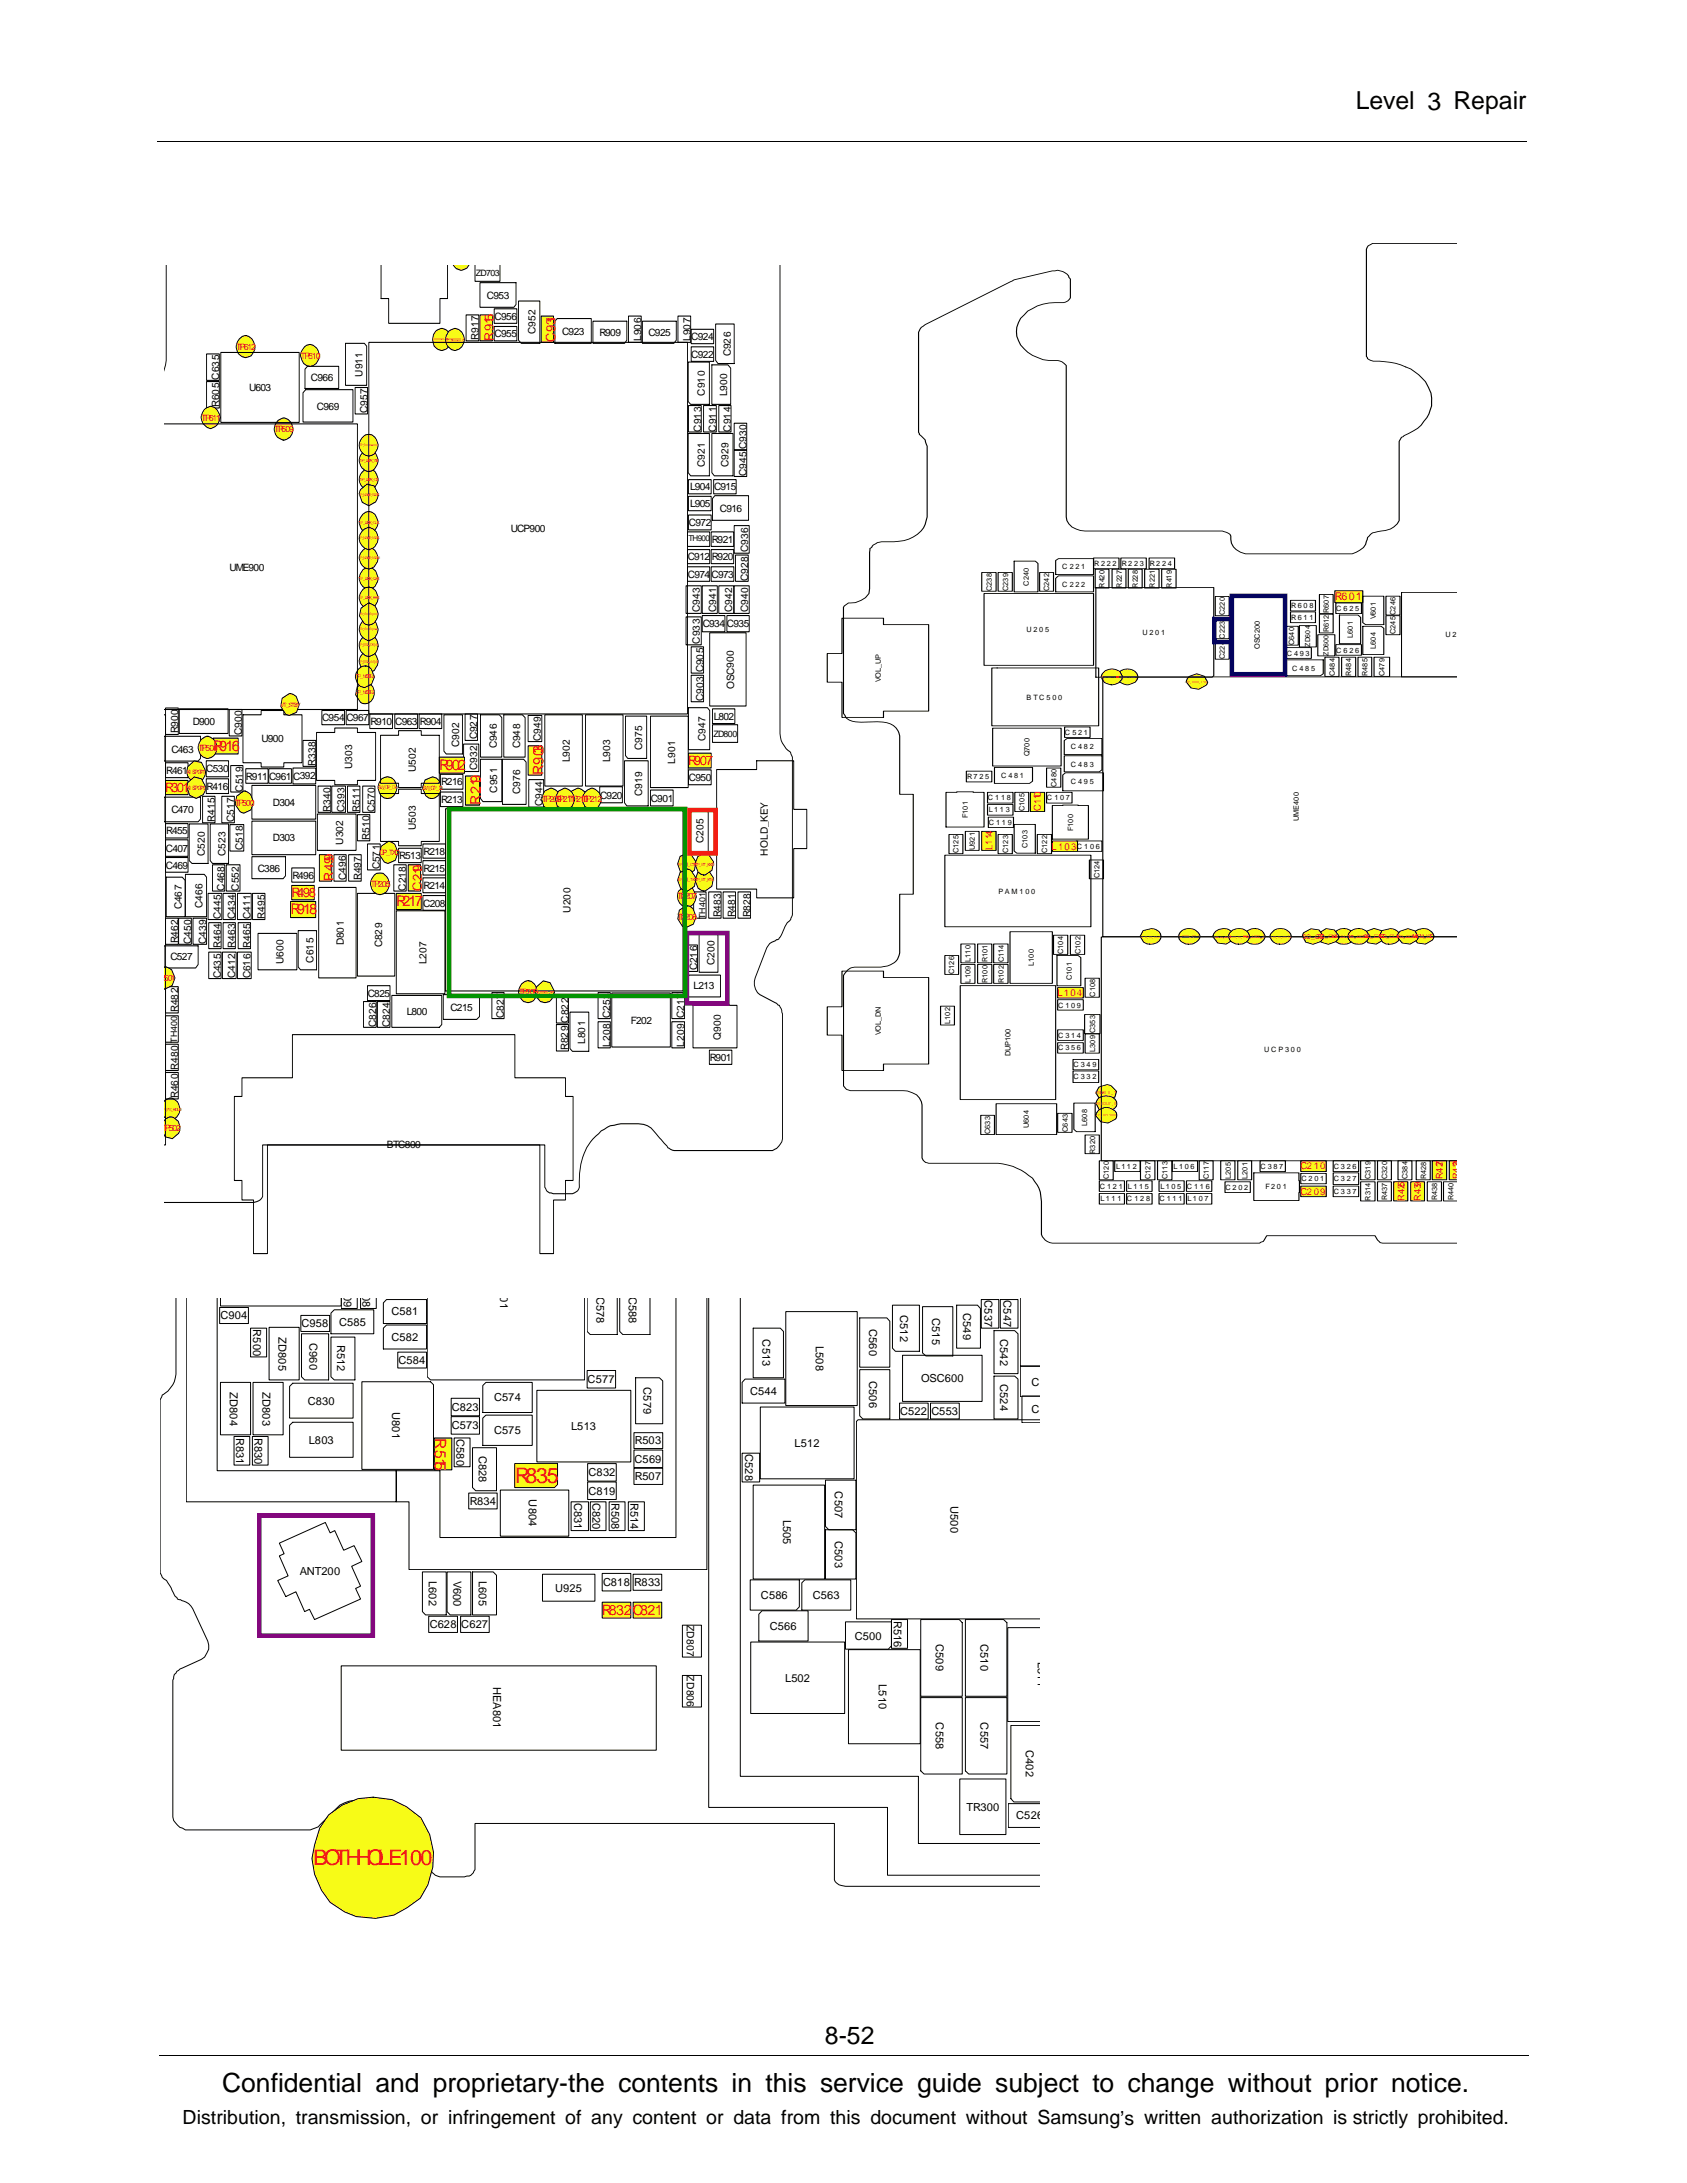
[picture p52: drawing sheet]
<svg xmlns="http://www.w3.org/2000/svg" width="216mm" height="279mm" viewBox="0 0 216 279" stroke-linecap="round" stroke-linejoin="round" font-family="sans-serif">
<defs><g id="words">
<text font-size="3.4" x="28.4" y="267.7">Confidential and proprietary-the contents in this service guide subject to change without prior notice.</text>
<g font-size="3.2">
<text x="173.5" y="14">Level 3 Repair</text>
<text x="105.6" y="261.6">8-52</text>
</g>
<g font-size="2.8" fill="#fc0a17">
<text x="65.9" y="189.8">R835</text>
<text x="40.1" y="238.7">BOTHHOLE100</text>
</g>
<text font-size="2.5" x="23.4" y="271.9">Distribution, transmission, or infringement of any content or data from this document without Samsung’s written authorization is strictly prohibited.</text>
<text font-size="2" fill="#fc0a17" x="55.7" y="184.1" transform="rotate(90 55.7 184.1)">R515</text>
<g font-size="1.9" fill="#fc0a17">
<text x="27.3" y="96.1">R916</text>
<text x="56.2" y="98.5">R902</text>
<text x="69.6" y="99.2" transform="rotate(-90 69.6 99.2)">R903</text>
<text x="61.6" y="103" transform="rotate(-90 61.6 103)">R219</text>
<text x="37.2" y="117">R918</text>
<text x="50.7" y="116">R217</text>
</g>
<g font-size="1.8" fill="#fc0a17">
<text x="77" y="206.7">R832</text>
<text x="81" y="206.7">C821</text>
</g>
<g font-size="1.7" fill="#fc0a17">
<text x="63.2" y="43.6" transform="rotate(-90 63.2 43.6)">R915</text>
<text x="71.1" y="43.8" transform="rotate(-90 71.1 43.8)">C931</text>
<text x="21.1" y="101.4">R301</text>
<text x="88.1" y="97.9">R907</text>
<text x="42.7" y="112.7" transform="rotate(-90 42.7 112.7)">R499</text>
<text x="54" y="114" transform="rotate(-90 54 114)">C219</text>
<text x="37.3" y="114.8">R498</text>
</g>
<text font-size="1.4" fill="#fc0a17" x="170.8" y="76.8">R601</text>
<g font-size="1.4">
<text x="44" y="165.7" transform="rotate(90 44 165.7)">09</text>
<text x="46.4" y="165.7" transform="rotate(90 46.4 165.7)">08</text>
<text x="64" y="165.9" transform="rotate(90 64 165.9)">01</text>
<text x="76.3" y="165.9" transform="rotate(90 76.3 165.9)">C578</text>
<text x="80.5" y="165.9" transform="rotate(90 80.5 165.9)">C588</text>
<text x="126" y="166.4" transform="rotate(90 126 166.4)">C537</text>
<text x="128.4" y="166.4" transform="rotate(90 128.4 166.4)">C547</text>
<text x="28.2" y="168.9">C904</text>
<text x="32.4" y="170.1" transform="rotate(90 32.4 170.1)">R500</text>
<text x="35.6" y="171.1" transform="rotate(90 35.6 171.1)">ZD805</text>
<text x="38.6" y="169.9">C958</text>
<text x="39.6" y="171.9" transform="rotate(90 39.6 171.9)">C960</text>
<text x="43.2" y="172.2" transform="rotate(90 43.2 172.2)">R512</text>
<text x="43.4" y="169.7">C585</text>
<text x="50.1" y="171.6">C582</text>
<text x="50.1" y="168.4">C581</text>
<text x="97.6" y="171.4" transform="rotate(90 97.6 171.4)">C513</text>
<text x="104.4" y="172.3" transform="rotate(90 104.4 172.3)">L508</text>
<text x="111.2" y="170.1" transform="rotate(90 111.2 170.1)">C560</text>
<text x="115.2" y="168.3" transform="rotate(90 115.2 168.3)">C512</text>
<text x="119.3" y="168.7" transform="rotate(90 119.3 168.7)">C515</text>
<text x="123.3" y="168.1" transform="rotate(90 123.3 168.1)">C549</text>
<text x="128" y="171.3" transform="rotate(90 128 171.3)">C542</text>
<text x="29.4" y="178.1" transform="rotate(90 29.4 178.1)">ZD804</text>
<text x="33.6" y="178.1" transform="rotate(90 33.6 178.1)">ZD803</text>
<text x="39.4" y="179.8">C830</text>
<text x="51" y="174.6">C584</text>
<text x="63.2" y="179.4">C574</text>
<text x="75.2" y="177">C577</text>
<text x="82.3" y="177.6" transform="rotate(90 82.3 177.6)">C579</text>
<text x="96" y="178.5">C544</text>
<text x="111.2" y="176.7" transform="rotate(90 111.2 176.7)">C506</text>
<text x="117.9" y="176.9">OSC600</text>
<text x="128" y="177.2" transform="rotate(90 128 177.2)">C524</text>
<text x="132" y="177.3">C</text>
<text x="30.2" y="184" transform="rotate(90 30.2 184)">R831</text>
<text x="32.6" y="184" transform="rotate(90 32.6 184)">R830</text>
<text x="39.5" y="184.8">L803</text>
<text x="50.2" y="180.7" transform="rotate(90 50.2 180.7)">U801</text>
<text x="57.8" y="182.9">C573</text>
<text x="57.8" y="180.6">C823</text>
<text x="58.4" y="184.2" transform="rotate(90 58.4 184.2)">C580</text>
<text x="63.2" y="183.6">C575</text>
<text x="73.1" y="183.1">L513</text>
<text x="81.2" y="184.9">R503</text>
<text x="101.7" y="185.2">L512</text>
<text x="115.2" y="181.1">C522</text>
<text x="119.2" y="181.1">C553</text>
<text x="132" y="180.9">C</text>
<text x="61.3" y="186.3" transform="rotate(90 61.3 186.3)">C828</text>
<text x="67.7" y="191.9" transform="rotate(90 67.7 191.9)">U804</text>
<text x="75.3" y="191.3">C819</text>
<text x="75.3" y="189">C832</text>
<text x="81.2" y="187.2">C569</text>
<text x="81.2" y="189.4">R507</text>
<text x="95.4" y="186.1" transform="rotate(90 95.4 186.1)">C528</text>
<text x="106.8" y="190.9" transform="rotate(90 106.8 190.9)">C507</text>
<text x="60.1" y="192.6">R834</text>
<text x="73.5" y="192.3" transform="rotate(90 73.5 192.3)">C831</text>
<text x="75.8" y="192.3" transform="rotate(90 75.8 192.3)">C820</text>
<text x="78.3" y="192.4" transform="rotate(90 78.3 192.4)">R508</text>
<text x="80.7" y="192.4" transform="rotate(90 80.7 192.4)">R514</text>
<text x="100.2" y="194.5" transform="rotate(90 100.2 194.5)">L505</text>
<text x="106.8" y="197.2" transform="rotate(90 106.8 197.2)">C503</text>
<text x="121.6" y="192.7" transform="rotate(90 121.6 192.7)">U500</text>
<text x="38.4" y="201.6">ANT200</text>
<text x="54.9" y="202.3" transform="rotate(90 54.9 202.3)">L602</text>
<text x="58" y="202.3" transform="rotate(90 58 202.3)">V600</text>
<text x="61.3" y="202.3" transform="rotate(90 61.3 202.3)">L605</text>
<text x="71.1" y="203.7">U925</text>
<text x="77.2" y="203">C818</text>
<text x="81.2" y="203">R833</text>
<text x="55" y="208.4">C628</text>
<text x="59" y="208.4">C627</text>
<text x="97.4" y="204.6">C586</text>
<text x="98.5" y="208.6">C566</text>
<text x="104" y="204.6">C563</text>
<text x="109.4" y="209.9">C500</text>
<text x="114.4" y="207.4" transform="rotate(90 114.4 207.4)">R516</text>
<text x="63.1" y="215.9" transform="rotate(90 63.1 215.9)">HEA801</text>
<text x="100.5" y="215.2">L502</text>
<text x="112.5" y="215.6" transform="rotate(90 112.5 215.6)">L510</text>
<text x="119.8" y="210.4" transform="rotate(90 119.8 210.4)">C509</text>
<text x="125.5" y="210.4" transform="rotate(90 125.5 210.4)">C510</text>
<text x="132.8" y="212.7" transform="rotate(90 132.8 212.7)">L511</text>
<text x="119.8" y="220.5" transform="rotate(90 119.8 220.5)">C558</text>
<text x="125.5" y="220.5" transform="rotate(90 125.5 220.5)">C557</text>
<text x="131.3" y="224" transform="rotate(90 131.3 224)">C402</text>
<text x="123.7" y="231.7">TR300</text>
<text x="130.1" y="232.9">C526</text>
</g>
<g font-size="1.3">
<text x="62.3" y="38.2">C953</text>
<text x="63.3" y="40.9">C956</text>
<text x="61.3" y="43.5" transform="rotate(-90 61.3 43.5)">R917</text>
<text x="63.3" y="43.2">C955</text>
<text x="68.5" y="42.8" transform="rotate(-90 68.5 42.8)">C952</text>
<text x="71.9" y="42.8">C923</text>
<text x="76.7" y="43">R909</text>
<text x="82" y="43.6" transform="rotate(-90 82 43.6)">L906</text>
<text x="83" y="43">C925</text>
<text x="88.3" y="43.6" transform="rotate(-90 88.3 43.6)">L907</text>
<text x="88.5" y="45.8">C922</text>
<text x="88.5" y="43.5">C924</text>
<text x="93.5" y="45.6" transform="rotate(-90 93.5 45.6)">C926</text>
<text x="28" y="52.1" transform="rotate(-90 28 52.1)">R605 C635</text>
<text x="31.9" y="50.1">U603</text>
<text x="39.8" y="48.8">C966</text>
<text x="40.6" y="52.4">C969</text>
<text x="46.4" y="48.2" transform="rotate(-90 46.4 48.2)">U911</text>
<text x="47" y="52.9" transform="rotate(-90 47 52.9)">C957</text>
<text x="90.2" y="50.6" transform="rotate(-90 90.2 50.6)">C910</text>
<text x="93" y="50.7" transform="rotate(-90 93 50.7)">L900</text>
<text x="89.7" y="55.2" transform="rotate(-90 89.7 55.2)">C913</text>
<text x="90.2" y="59.8" transform="rotate(-90 90.2 59.8)">C921</text>
<text x="91.7" y="55.2" transform="rotate(-90 91.7 55.2)">C911</text>
<text x="93.2" y="59.8" transform="rotate(-90 93.2 59.8)">C929</text>
<text x="93.5" y="55.2" transform="rotate(-90 93.5 55.2)">C914</text>
<text x="88.3" y="62.8">L904 C915</text>
<text x="88.3" y="64.9">L905</text>
<text x="92.1" y="65.5">C916</text>
<text x="95.5" y="60.9" transform="rotate(-90 95.5 60.9)">C945 C930</text>
<text x="65.4" y="68.1">UCP900</text>
<text x="88" y="71.7">C912R920</text>
<text x="88.2" y="67.4">C972</text>
<text x="91.1" y="69.4">R921</text>
<text x="29.4" y="73">UME900</text>
<text x="88" y="73.9">C974C973</text>
<text x="89.6" y="82.4" transform="rotate(-90 89.6 82.4)">C933 C943</text>
<text x="89.9" y="80.3">C934</text>
<text x="91.7" y="78.3" transform="rotate(-90 91.7 78.3)">C941</text>
<text x="93" y="80.3">C935</text>
<text x="93.7" y="78.3" transform="rotate(-90 93.7 78.3)">C942</text>
<text x="95.7" y="78.3" transform="rotate(-90 95.7 78.3)">C940 C928 C936</text>
<text x="90" y="89.7" transform="rotate(-90 90 89.7)">C903 C905</text>
<text x="93.9" y="88.2" transform="rotate(-90 93.9 88.2)">OSC900</text>
<text x="22.8" y="93.9" transform="rotate(-90 22.8 93.9)">R900</text>
<text x="24.7" y="92.8">D900</text>
<text x="30.9" y="94.1" transform="rotate(-90 30.9 94.1)">C900</text>
<text x="33.5" y="95">U900</text>
<text x="41.2" y="92.3">C954 C967</text>
<text x="47.4" y="92.8">R910 C963 R904</text>
<text x="58.8" y="95.6" transform="rotate(-90 58.8 95.6)">C902</text>
<text x="63.6" y="95.8" transform="rotate(-90 63.6 95.8)">C946</text>
<text x="66.6" y="95.8" transform="rotate(-90 66.6 95.8)">C948</text>
<text x="69.2" y="94.9" transform="rotate(-90 69.2 94.9)">C949</text>
<text x="82.2" y="96" transform="rotate(-90 82.2 96)">C975</text>
<text x="90.3" y="94.9" transform="rotate(-90 90.3 94.9)">C947</text>
<text x="91.3" y="92.2">L802</text>
<text x="21.3" y="99.1">R461</text>
<text x="21.9" y="96.4">C463</text>
<text x="26.4" y="98.8">C530</text>
<text x="26.4" y="101.1">R416</text>
<text x="31.1" y="101.3" transform="rotate(-90 31.1 101.3)">C519</text>
<text x="31.5" y="99.8">R911C961</text>
<text x="37.5" y="99.8">C392</text>
<text x="40.4" y="98" transform="rotate(-90 40.4 98)">R338</text>
<text x="45.1" y="98.4" transform="rotate(-90 45.1 98.4)">U303</text>
<text x="53.2" y="98.8" transform="rotate(-90 53.2 98.8)">U502</text>
<text x="56.5" y="100.5">R216</text>
<text x="61.1" y="98.6" transform="rotate(-90 61.1 98.6)">C932 C927</text>
<text x="63.6" y="101.5" transform="rotate(-90 63.6 101.5)">C951</text>
<text x="66.6" y="101.7" transform="rotate(-90 66.6 101.7)">C976</text>
<text x="72.9" y="97.6" transform="rotate(-90 72.9 97.6)">L902</text>
<text x="78.1" y="97.6" transform="rotate(-90 78.1 97.6)">L903</text>
<text x="82.2" y="101.9" transform="rotate(-90 82.2 101.9)">C919</text>
<text x="86.4" y="97.7" transform="rotate(-90 86.4 97.7)">L901</text>
<text x="88.2" y="100">C950</text>
<text x="21.3" y="106.8">R455</text>
<text x="21.9" y="104.1">C470</text>
<text x="27.5" y="105.2" transform="rotate(-90 27.5 105.2)">R415</text>
<text x="30" y="105.2" transform="rotate(-90 30 105.2)">C517</text>
<text x="34.9" y="107.7">D303</text>
<text x="34.9" y="103.1">D304</text>
<text x="42.3" y="103.9" transform="rotate(-90 42.3 103.9)">R340</text>
<text x="44.1" y="103.9" transform="rotate(-90 44.1 103.9)">C393</text>
<text x="46" y="103.9" transform="rotate(-90 46 103.9)">R511</text>
<text x="47.3" y="107.5" transform="rotate(-90 47.3 107.5)">R510</text>
<text x="48" y="103.9" transform="rotate(-90 48 103.9)">C570</text>
<text x="53.2" y="106.2" transform="rotate(-90 53.2 106.2)">U503</text>
<text x="56.5" y="102.8">R213</text>
<text x="69.4" y="103.1" transform="rotate(-90 69.4 103.1)">C944</text>
<text x="76.8" y="102.2">C920</text>
<text x="83.3" y="102.6">C901</text>
<text x="90" y="107.9" transform="rotate(-90 90 107.9)">C205</text>
<text x="21.2" y="109">C407</text>
<text x="21.2" y="111.2">C469</text>
<text x="26.2" y="109.6" transform="rotate(-90 26.2 109.6)">C520</text>
<text x="28.7" y="114" transform="rotate(-90 28.7 114)">C468</text>
<text x="28.8" y="109.6" transform="rotate(-90 28.8 109.6)">C523</text>
<text x="30.6" y="114" transform="rotate(-90 30.6 114)">C552</text>
<text x="31.1" y="108.8" transform="rotate(-90 31.1 108.8)">C518</text>
<text x="33" y="111.5">C386</text>
<text x="37.4" y="112.5">R496</text>
<text x="43.9" y="108.1" transform="rotate(-90 43.9 108.1)">U302</text>
<text x="44.3" y="112.7" transform="rotate(-90 44.3 112.7)">C496</text>
<text x="46.2" y="112.7" transform="rotate(-90 46.2 112.7)">R497</text>
<text x="48.6" y="111.3" transform="rotate(-90 48.6 111.3)">C571</text>
<text x="51.1" y="110">R513</text>
<text x="51.9" y="114" transform="rotate(-90 51.9 114)">C218</text>
<text x="54.2" y="109.4">R218</text>
<text x="54.2" y="113.8">R214</text>
<text x="54.2" y="111.5">R215</text>
<text x="98.3" y="109.5" transform="rotate(-90 98.3 109.5)">HOLD_KEY</text>
<text x="23.3" y="116.4" transform="rotate(-90 23.3 116.4)">C467</text>
<text x="25.9" y="116.2" transform="rotate(-90 25.9 116.2)">C466</text>
<text x="33.9" y="117.6" transform="rotate(-90 33.9 117.6)">R495</text>
<text x="54.2" y="116">C208</text>
<text x="73" y="116.8" transform="rotate(-90 73 116.8)">U200</text>
<text x="92.3" y="117.4" transform="rotate(-90 92.3 117.4)">R483</text>
<text x="94.1" y="117.4" transform="rotate(-90 94.1 117.4)">R481</text>
<text x="96" y="117.4" transform="rotate(-90 96 117.4)">R828</text>
<text x="21.8" y="122.9">C527</text>
<text x="22.8" y="120.8" transform="rotate(-90 22.8 120.8)">R462</text>
<text x="24.5" y="120.8" transform="rotate(-90 24.5 120.8)">C450</text>
<text x="26.4" y="120.8" transform="rotate(-90 26.4 120.8)">C439</text>
<text x="28.3" y="125.2" transform="rotate(-90 28.3 125.2)">C435 R464 C445</text>
<text x="30.1" y="125.2" transform="rotate(-90 30.1 125.2)">C412 R463 C434</text>
<text x="32" y="125.2" transform="rotate(-90 32 125.2)">C616 R465 C411</text>
<text x="36.3" y="123.4" transform="rotate(-90 36.3 123.4)">U600</text>
<text x="40.1" y="123.2" transform="rotate(-90 40.1 123.2)">C615</text>
<text x="44" y="121" transform="rotate(-90 44 121)">D801</text>
<text x="48.9" y="121.3" transform="rotate(-90 48.9 121.3)">C829</text>
<text x="54.6" y="123.4" transform="rotate(-90 54.6 123.4)">L207</text>
<text x="89.2" y="124.2" transform="rotate(-90 89.2 124.2)">C216</text>
<text x="91.5" y="123.5" transform="rotate(-90 91.5 123.5)">C200</text>
<text x="22.8" y="129.5" transform="rotate(-90 22.8 129.5)">R482</text>
<text x="47.1" y="127.6">C825</text>
<text x="48.1" y="131.4" transform="rotate(-90 48.1 131.4)">C826</text>
<text x="49.9" y="131.4" transform="rotate(-90 49.9 131.4)">C824</text>
<text x="52.1" y="129.9">L800</text>
<text x="57.6" y="129.3">C215</text>
<text x="64.5" y="130.3" transform="rotate(-90 64.5 130.3)">C827</text>
<text x="80.8" y="131">F202</text>
<text x="88.8" y="126.6">L213</text>
<text x="72.7" y="134.4" transform="rotate(-90 72.7 134.4)">R829 C822</text>
<text x="74.9" y="133.6" transform="rotate(-90 74.9 133.6)">L801</text>
<text x="78.1" y="133.9" transform="rotate(-90 78.1 133.9)">L208 C253</text>
<text x="87.6" y="133.9" transform="rotate(-90 87.6 133.9)">L209 C217</text>
<text x="90.8" y="135.8">R901</text>
<text x="92.3" y="133.1" transform="rotate(-90 92.3 133.1)">Q900</text>
<text x="22.8" y="140.5" transform="rotate(-90 22.8 140.5)">R460 R480</text>
<text x="49.5" y="146.9">BTC800</text>
<text x="87.9" y="208" transform="rotate(90 87.9 208)">ZD807</text>
<text x="87.9" y="214.4" transform="rotate(90 87.9 214.4)">ZD806</text>
</g>
<g font-size="1.2" fill="#fc0a17">
<text x="133.2" y="103.8" transform="rotate(-90 133.2 103.8)">C110</text>
<text x="127" y="108.8" transform="rotate(-90 127 108.8)">L114</text>
<text x="134.6" y="108.7">L103</text>
<text x="135.3" y="127.5">L104</text>
<text x="166.4" y="149.7">C210</text>
<text x="166.4" y="152.9">C209</text>
<text x="179.7" y="153.7" transform="rotate(-90 179.7 153.7)">R426</text>
<text x="181.8" y="153.7" transform="rotate(-90 181.8 153.7)">R439</text>
<text x="184.7" y="151" transform="rotate(-90 184.7 151)">R427</text>
<text x="186.8" y="151" transform="rotate(-90 186.8 151)">R429</text>
</g>
<g font-size="1.1">
<text x="60.9" y="35.3">ZD703</text>
<text x="91.3" y="94.3">ZD800</text>
<text x="90.3" y="117.6" transform="rotate(-90 90.3 117.6)">TH401</text>
<text x="22.7" y="133.4" transform="rotate(-90 22.7 133.4)">TH400</text>
</g>
<g font-size="1.1" fill="#fc0a17">
<text x="30.2" y="44.8">TP612</text>
<text x="38.5" y="45.9">TP610</text>
<text x="25.7" y="53.8">TP611</text>
<text x="35.1" y="55.3">TP609</text>
<text x="25.4" y="96.1">TP50</text>
<text x="27.3" y="96.1">4</text>
<text x="30" y="103.1">TP500</text>
<text x="69.3" y="102.7">TP20TP</text>
<text x="71.3" y="102.7">921T1P21TP</text>
<text x="74.7" y="102.7">0212</text>
<text x="47.4" y="113.5">TP205</text>
<text x="86.7" y="115.1">TP207</text>
<text x="86.7" y="117.7">TP208</text>
<text x="20.5" y="125.6">P501</text>
<text x="66.4" y="127.3">TP206</text>
<text x="20.6" y="144.8">TP502</text>
</g>
<text font-size="1" x="88.1" y="69.3">TH900</text>
<g font-size=".9">
<text x="126.9" y="75.6" transform="rotate(-90 126.9 75.6)">C238</text>
<text x="129" y="75.6" transform="rotate(-90 129 75.6)">C239</text>
<text x="131.7" y="75" transform="rotate(-90 131.7 75)">C240</text>
<text x="134.3" y="75.6" transform="rotate(-90 134.3 75.6)">C242</text>
<text x="136" y="75.1">C 2</text>
<text x="136" y="72.9">C 2</text>
<text x="137.6" y="75.1">2</text>
<text x="137.6" y="72.9">2</text>
<text x="138.4" y="75.1">2</text>
<text x="138.4" y="72.9">1</text>
<text x="140" y="72.5">R 2</text>
<text x="141.4" y="75.2" transform="rotate(-90 141.4 75.2)">R420</text>
<text x="141.6" y="72.5">2</text>
<text x="142.4" y="72.5">2</text>
<text x="143.6" y="75.2" transform="rotate(-90 143.6 75.2)">R227</text>
<text x="143.6" y="72.5">R2</text>
<text x="145.1" y="72.5">2</text>
<text x="145.6" y="75.2" transform="rotate(-90 145.6 75.2)">R228</text>
<text x="145.9" y="72.5">3</text>
<text x="147.2" y="72.5">R2</text>
<text x="147.8" y="75.2" transform="rotate(-90 147.8 75.2)">R221</text>
<text x="148.7" y="72.5">2</text>
<text x="149.5" y="72.5">4</text>
<text x="150" y="75.2" transform="rotate(-90 150 75.2)">R419</text>
<text x="165.2" y="77.9">R 6</text>
<text x="166.8" y="77.9">0</text>
<text x="167.6" y="77.9">8</text>
<text x="131.4" y="80.9">U 2</text>
<text x="133" y="80.9">0</text>
<text x="133.8" y="80.9">5</text>
<text x="146.2" y="81.3">U 2</text>
<text x="147.8" y="81.3">0</text>
<text x="148.6" y="81.3">1</text>
<text x="156.8" y="78.7" transform="rotate(-90 156.8 78.7)">C220</text>
<text x="156.8" y="81.7" transform="rotate(-90 156.8 81.7)">C223</text>
<text x="161.2" y="83.1" transform="rotate(-90 161.2 83.1)">OSC200</text>
<text x="164.7" y="83.9">C 4</text>
<text x="165.2" y="79.3">R 6</text>
<text x="165.6" y="82.5" transform="rotate(-90 165.6 82.5)">C640</text>
<text x="166.3" y="83.9">9</text>
<text x="166.8" y="79.3">1</text>
<text x="167.1" y="83.9">3</text>
<text x="167.6" y="79.3">1</text>
<text x="167.7" y="82.8" transform="rotate(-90 167.7 82.8)">ZD604</text>
<text x="170" y="83.9" transform="rotate(-90 170 83.9)">ZD600</text>
<text x="170.1" y="80.9" transform="rotate(-90 170.1 80.9)">R612 R607</text>
<text x="171" y="83.5">C 6</text>
<text x="171" y="78.2">C 6</text>
<text x="172.7" y="83.5">2</text>
<text x="172.7" y="78.2">2</text>
<text x="173.1" y="81.6" transform="rotate(-90 173.1 81.6)">L601</text>
<text x="173.4" y="83.5">6</text>
<text x="173.4" y="78.2">5</text>
<text x="176.1" y="79.2" transform="rotate(-90 176.1 79.2)">V601</text>
<text x="176.1" y="83.1" transform="rotate(-90 176.1 83.1)">L604</text>
<text x="178.6" y="81.2" transform="rotate(-90 178.6 81.2)">C245 C246</text>
<text x="185" y="81.6">U 2</text>
<text x="112.7" y="87.3" transform="rotate(-90 112.7 87.3)">VOL_UP</text>
<text x="131.4" y="89.5">B T C 5</text>
<text x="134.7" y="89.5">0</text>
<text x="135.4" y="89.5">0</text>
<text x="156.8" y="84.3" transform="rotate(-90 156.8 84.3)">C224</text>
<text x="165.4" y="85.8">C 4</text>
<text x="167" y="85.8">8</text>
<text x="167.8" y="85.8">5</text>
<text x="170.8" y="86.5" transform="rotate(-90 170.8 86.5)">C484</text>
<text x="172.9" y="86.5" transform="rotate(-90 172.9 86.5)">R484</text>
<text x="175" y="86.5" transform="rotate(-90 175 86.5)">R485</text>
<text x="177.2" y="86.5" transform="rotate(-90 177.2 86.5)">C479</text>
<text x="136.3" y="94.1">C 5</text>
<text x="137" y="95.9">C 4</text>
<text x="138" y="94.1">2</text>
<text x="138.7" y="94.1">1</text>
<text x="138.7" y="95.9">8</text>
<text x="139.5" y="95.9">2</text>
<text x="123.8" y="99.7">R7</text>
<text x="125.3" y="99.7">2</text>
<text x="126.1" y="99.7">5</text>
<text x="128.1" y="99.6">C 4</text>
<text x="129.8" y="99.6">8</text>
<text x="130.5" y="99.6">1</text>
<text x="131.8" y="96.8" transform="rotate(-90 131.8 96.8)">Q700</text>
<text x="135.2" y="100.7" transform="rotate(-90 135.2 100.7)">C480</text>
<text x="137" y="100.4">C 4</text>
<text x="137" y="98.1">C 4</text>
<text x="138.7" y="100.4">9</text>
<text x="138.7" y="98.1">8</text>
<text x="139.5" y="100.4">5</text>
<text x="139.5" y="98.1">3</text>
<text x="123.9" y="104.7" transform="rotate(-90 123.9 104.7)">F101</text>
<text x="126.4" y="102.4">C 1</text>
<text x="126.6" y="103.9">L1</text>
<text x="126.6" y="105.6">C 1</text>
<text x="128" y="103.9">1</text>
<text x="128.1" y="102.4">1</text>
<text x="128.2" y="105.6">1</text>
<text x="128.7" y="103.9">3</text>
<text x="128.9" y="102.4">8</text>
<text x="129" y="105.6">9</text>
<text x="131.1" y="103.8" transform="rotate(-90 131.1 103.8)">C105</text>
<text x="134" y="102.4">C 1</text>
<text x="135.7" y="102.4">0</text>
<text x="136.4" y="102.4">7</text>
<text x="137.3" y="106.4" transform="rotate(-90 137.3 106.4)">F100</text>
<text x="166.2" y="105.1" transform="rotate(-90 166.2 105.1)">UME400</text>
<text x="122.7" y="109.2" transform="rotate(-90 122.7 109.2)">C125</text>
<text x="124.8" y="108.8" transform="rotate(-90 124.8 108.8)">U921</text>
<text x="129" y="109.2" transform="rotate(-90 129 109.2)">C123</text>
<text x="131.5" y="108.5" transform="rotate(-90 131.5 108.5)">C103</text>
<text x="134" y="109.2" transform="rotate(-90 134 109.2)">C122</text>
<text x="137.8" y="108.6">C 1</text>
<text x="139.5" y="108.6">0</text>
<text x="140.3" y="108.6">6</text>
<text x="140.7" y="112.4" transform="rotate(-90 140.7 112.4)">C124</text>
<text x="127.8" y="114.4">P A M 1</text>
<text x="131.2" y="114.4">0</text>
<text x="132" y="114.4">0</text>
<text x="122.1" y="124.7" transform="rotate(-90 122.1 124.7)">C126</text>
<text x="124.2" y="125.8" transform="rotate(-90 124.2 125.8)">L109 L110</text>
<text x="126.4" y="125.8" transform="rotate(-90 126.4 125.8)">R100 R101</text>
<text x="128.5" y="125.8" transform="rotate(-90 128.5 125.8)">R102 C114</text>
<text x="132.3" y="123.6" transform="rotate(-90 132.3 123.6)">L100</text>
<text x="136.1" y="122.1" transform="rotate(-90 136.1 122.1)">C104</text>
<text x="137.2" y="125.4" transform="rotate(-90 137.2 125.4)">C101</text>
<text x="138.3" y="122.1" transform="rotate(-90 138.3 122.1)">C102</text>
<text x="121.6" y="131.1" transform="rotate(-90 121.6 131.1)">L102</text>
<text x="135.4" y="129">C 1</text>
<text x="137.1" y="129">0</text>
<text x="137.8" y="129">9</text>
<text x="140.1" y="127.6" transform="rotate(-90 140.1 127.6)">C108</text>
<text x="112.7" y="132.5" transform="rotate(-90 112.7 132.5)">VOL_DN</text>
<text x="129.3" y="135.2" transform="rotate(-90 129.3 135.2)">DUP100</text>
<text x="135.4" y="132.8">C 3</text>
<text x="135.4" y="134.4">C 3</text>
<text x="137.1" y="132.8">1</text>
<text x="137.1" y="134.4">5</text>
<text x="137.4" y="136.6">C 3</text>
<text x="137.8" y="132.8">4</text>
<text x="137.8" y="134.4">6</text>
<text x="139.1" y="136.6">4</text>
<text x="139.8" y="136.6">9</text>
<text x="140.1" y="134.7" transform="rotate(-90 140.1 134.7)">L309 C353</text>
<text x="161.8" y="134.6">U C P 3</text>
<text x="165.2" y="134.6">0</text>
<text x="165.9" y="134.6">0</text>
<text x="137.4" y="138.2">C 3</text>
<text x="139.1" y="138.2">3</text>
<text x="139.8" y="138.2">2</text>
<text x="126.7" y="145.2" transform="rotate(-90 126.7 145.2)">C633</text>
<text x="131.7" y="144.4" transform="rotate(-90 131.7 144.4)">U604</text>
<text x="136.7" y="144.9" transform="rotate(-90 136.7 144.9)">C643</text>
<text x="139.2" y="144.1" transform="rotate(-90 139.2 144.1)">L608</text>
<text x="140.1" y="147.6" transform="rotate(-90 140.1 147.6)">R320</text>
<text x="142.8" y="149.6">L1</text>
<text x="144.2" y="149.6">1</text>
<text x="145" y="149.6">2</text>
<text x="150.2" y="149.6">L 1</text>
<text x="151.6" y="149.6">0</text>
<text x="152.4" y="149.6">6</text>
<text x="161.3" y="149.6">C 3</text>
<text x="163" y="149.6">8</text>
<text x="163.7" y="149.6">7</text>
<text x="170.7" y="149.6">C 3</text>
<text x="172.4" y="149.6">2</text>
<text x="173.1" y="149.6">6</text>
<text x="140.7" y="152.1">C 1</text>
<text x="140.8" y="153.8">L1</text>
<text x="141.9" y="150.9" transform="rotate(-90 141.9 150.9)">C120</text>
<text x="142.3" y="153.8">1</text>
<text x="142.4" y="152.1">2</text>
<text x="143" y="153.8">1</text>
<text x="143.2" y="152.1">1</text>
<text x="144.2" y="153.8">C 1</text>
<text x="144.4" y="152.1">L 1</text>
<text x="145.8" y="152.1">1</text>
<text x="145.9" y="153.8">2</text>
<text x="146.5" y="152.1">5</text>
<text x="146.7" y="153.8">8</text>
<text x="147.3" y="150.9" transform="rotate(-90 147.3 150.9)">C127</text>
<text x="148.4" y="153.8">C 1</text>
<text x="148.5" y="152.1">L1</text>
<text x="149.4" y="150.9" transform="rotate(-90 149.4 150.9)">C113</text>
<text x="149.9" y="152.1">0</text>
<text x="150.1" y="153.8">1</text>
<text x="150.6" y="152.1">5</text>
<text x="150.8" y="153.8">1</text>
<text x="151.9" y="152.1">C 1</text>
<text x="152" y="153.8">L1</text>
<text x="153.4" y="153.8">0</text>
<text x="153.6" y="152.1">1</text>
<text x="154.2" y="153.8">7</text>
<text x="154.3" y="152.1">6</text>
<text x="154.7" y="150.9" transform="rotate(-90 154.7 150.9)">C117</text>
<text x="156.8" y="152.3">C 2</text>
<text x="157.5" y="150.9" transform="rotate(-90 157.5 150.9)">L205</text>
<text x="158.5" y="152.3">0</text>
<text x="159.2" y="152.3">2</text>
<text x="159.6" y="150.9" transform="rotate(-90 159.6 150.9)">L201</text>
<text x="161.9" y="152.2">F 2</text>
<text x="163.4" y="152.2">0</text>
<text x="164.2" y="152.2">1</text>
<text x="166.6" y="151.2">C 2</text>
<text x="168.2" y="151.2">0</text>
<text x="169" y="151.2">1</text>
<text x="170.7" y="152.8">C 3</text>
<text x="170.7" y="151.2">C 3</text>
<text x="172.4" y="152.8">3</text>
<text x="172.4" y="151.2">2</text>
<text x="173.1" y="152.8">7</text>
<text x="173.1" y="151.2">7</text>
<text x="175.4" y="153.7" transform="rotate(-90 175.4 153.7)">R314 C319</text>
<text x="177.5" y="153.6" transform="rotate(-90 177.5 153.6)">R437 C320</text>
<text x="180.1" y="150.9" transform="rotate(-90 180.1 150.9)">C384</text>
<text x="182.5" y="150.9" transform="rotate(-90 182.5 150.9)">R428</text>
<text x="183.9" y="153.6" transform="rotate(-90 183.9 153.6)">R438</text>
<text x="186" y="153.6" transform="rotate(-90 186 153.6)">R440</text>
</g>
<text font-size=".9" fill="#fc0a17" x="48.6" y="109.4">CP_TXD</text>
<text font-size=".8" fill="#fc0a17" x="166.7" y="120.2">SD_CS</text>
<g font-size=".7" fill="#fc0a17">
<text x="35.9" y="90.5">VT_STBY</text>
<text x="23.9" y="99.1">XI SPGP7</text>
<text x="23.9" y="101.1">XI SPGP9</text>
<text x="54" y="101.1">SWCP_D</text>
<text x="54.7" y="101.1">_</text>
<text x="168.7" y="120.1">SD_CKE</text>
<text x="174.5" y="120.1">SD_CASSD_CLK</text>
<text x="180.8" y="120.1">MEM_WE</text>
</g>
<g font-size=".6" fill="#fc0a17">
<text x="46" y="59.1">TP_DDR_W</text>
<text x="48.1" y="59.1">E</text>
<text x="46" y="61.5">TP_DDR_CS</text>
<text x="45.9" y="67.1">TP_DD</text>
<text x="47.2" y="67.1">R_CLK</text>
<text x="45.9" y="76.7">TP_DDR_RAS</text>
<text x="45.9" y="74.2">TP_DD</text>
<text x="47.2" y="74.2">R_CAS</text>
<text x="45.5" y="88.9">T</text>
<text x="45.5" y="86.8">T</text>
<text x="45.8" y="88.9">P_MODE2</text>
<text x="45.8" y="86.8">P_MODE3</text>
<text x="48.3" y="101">SWCP_D+</text>
<text x="48.9" y="101">_</text>
<text x="86.7" y="112.8">TP_</text>
<text x="86.7" y="110.8">TP_</text>
<text x="87.5" y="112.8">BT_TXDP_BT_RTS</text>
<text x="87.5" y="110.8">BT_CTSTP_BT_RXD</text>
<text x="89" y="112.8">T</text>
<text x="20.8" y="142.1">P_PS_HOLD</text>
</g>
<g font-size=".5" fill="#fc0a17">
<text x="57" y="43.6">TP_RESOUT_N</text>
<text x="45.9" y="63.5">TP_NAN</text>
<text x="47.2" y="63.5">D_UDQS</text>
<text x="45.9" y="71.5">TP_NAN</text>
<text x="45.9" y="69">TP_NAN</text>
<text x="47.2" y="71.5">D_LDQM</text>
<text x="47.2" y="69">D_LDQS</text>
<text x="45.9" y="82.7">TP_ESC</text>
<text x="47.2" y="82.7">_D1(0)</text>
<text x="45.9" y="84.8">TP_ESC</text>
<text x="47.2" y="84.8">_A1(0)</text>
<text x="159.2" y="120">PM_I NT_N</text>
<text x="170.6" y="120">CP_D1 ( 0 )</text>
<text x="172.5" y="120.1">SD_ DQM0</text>
<text x="178.8" y="120.1">SD_ DQS0</text>
<text x="140.2" y="140.1">GS</text>
<text x="140.2" y="141.4">RESOUT_ N</text>
<text x="141" y="140.1">BI 1 _ 1</text>
</g>
<g font-size=".4" fill="#fc0a17">
<text x="46.1" y="57.1">TP_ESC_AD2(0)</text>
<text x="46.1" y="80.7">TP_ESC_SD_BA0</text>
<text x="46.1" y="78.7">TP_ESC_SD_BA1</text>
<text x="151.7" y="87.4">AP_ MCU_ I NT</text>
<text x="145.9" y="120">UI M_ M_ CL K</text>
<text x="155.3" y="120">PMI C_ SSUII M_ M_ RST</text>
<text x="157.4" y="120">B</text>
<text x="162.4" y="120">UI M_ M_DAT A</text>
<text x="68.6" y="127">TP_BTWFI _CLK</text>
<text x="69.7" y="127">I</text>
<text x="140.2" y="142.9">TP_</text>
<text x="141.1" y="142.9">GPI O9</text>
<text x="142.6" y="142.9">3</text>
</g>
<g font-size=".3" fill="#fc0a17">
<text x="55.5" y="43.5">TP_ESC_EBI 2_ADV_N</text>
<text x="140.8" y="86.7">MCU_ AP_ I NTU2</text>
<text x="142.8" y="86.7">MC_ _AP_I NT_ 1</text>
<text x="150.7" y="119.9">TP_PHONE_ACTI VE</text>
</g>
</g></defs>
<path d="M20.2 18.1h175.3M21.3 34v12.1l-.3 1.4M99.8 34v59.9a3.5 3.5 0 0 0 1.4 2.5l.2 .5v20.2l-.1 .2a1 1 0 0 1-.5 .8l-.7 1.3a1.77 1.77 0 0 1-1.1 1.1 1.27 1.27 0 0 0-.9 .8l-1.5 3.9a1.88 1.88 0 0 0 .6 2.1l2 1a1.72 1.72 0 0 1 .9 1.5v16a2.11 2.11 0 0 1-1.2 1.5h-12.6l-.8-.4-1.6-1.8a2.52 2.52 0 0 0-2.2-1.3 11.5 11.5 0 0 0-3.6 .3l-.4 .2a7 7 0 0 0-3.5 6.3l-.1 1.4a1.07 1.07 0 0 1-.8 .8h-2.5l-.5-.1a.98 .98 0 0 1-.6-.7v-5.5h-36.1v6.6a1.26 1.26 0 0 1-1.2 .8h-11.4M20.4 263h175.3" fill="none" stroke="#000" stroke-width=".13"/>
<path d="M21.1 140.8l.4-.1a1.06 1.06 0 0 1 1.4 .6 1.41 1.41 0 0 1-1.2 2.1l-.7-.4v-1.7z" fill="#f7fb17"/>
<path d="M50.4 110.7h1.6v3.3h-1.6zM54.1 114.6h2.9v1.9h-2.9zM87.9 103.6h2.4l.3 .4v5h-2.7zM89.5 119.4h2.1l.3 .3v4.7h-2.4zM31 137.9h6.4v-5.5h28.5v5.5h6.5v2.4h.9v10.8h-.9v2.5h-1.6v6.8h-1.7v-13.9h-34.9v13.9h-1.8v-6.8h-1.4v-2.5h-1v-10.8h1zM56.7 127.3h4.7v2.8l-.4 .4h-4.3zM86 127h1.6v3.4h-1.6zM87.7 120.9h1.6v3.4h-1.6zM21 141a1.09 1.09 0 0 1 1.2-.3 1.44 1.44 0 0 1 .8 1.5 1.44 1.44 0 0 1-1.3 1.2l-.7-.5" fill="none" stroke="#000" stroke-width=".13"/>
<path d="M52.2 110.7h1.6v3.3h-1.6z" fill="#f7fb17"/>
<g fill="none" stroke="#000" stroke-width=".13">
<path d="M26.4 45.3h1.7v3.4h-1.7zM71.3 40.8h4.4v3.1h-4.7v-2.8zM82.2 41.1h4.4v2.4l-.4 .4h-4zM88.1 55.5h2.7v5.4h-2.4l-.3-.4zM88.1 46.3h2.7v5.5h-2.4l-.3-.4zM88.1 51.9h1.6v3.4h-1.6zM88.5 44.4h2.8v1.9h-2.8zM88.5 42.1h2.8v1.9h-2.8zM90 51.9h1.7v3.4h-1.7zM91.1 55.5h2.7v5.4h-2.4l-.3-.4zM91.6 41.5h2.4v5h-2.1l-.3-.4zM92 51.9h1.6v3.4h-1.6z"/>
<path d="M94 54.2h1.6v3.4h-1.6zM88 70.3h2.8v1.8h-2.8zM91.3 61.4h2.9v1.8h-2.9zM91.5 63.4h4.3v3.2h-4.6v-2.8zM94.1 71h1.7v3.4h-1.7zM21 94.2h4.7v2.9l-.3 .3h-4.4zM26.4 97.4h2.9v2h-2.9zM29.3 90.8h1.7v3.4h-1.7zM29.5 98h1.6v3.4h-1.6zM37.5 98.3h2.9v2h-2.9zM56.8 91.5h2.4v5h-2.1l-.3-.4zM59.5 91.4h1.6v3.4h-1.6z"/>
<path d="M79.9 97.4h3.1v5.7h-2.8l-.3-.4zM88.5 82.8h1.5v3.4h-1.5zM88.5 86.4h1.5v3.4h-1.5zM21 102h4.7v2.8l-.3 .4h-4.4zM21.2 109.8h2.9v1.8h-2.9zM21.2 107.5h2.9v2.1h-2.9zM21.3 112.3h2l.4 .4v4.6h-2.4zM22.9 117.5h1.6v3.4h-1.6zM23.7 111.9h2.4l.3 .4v5h-2.7zM24.2 105.5h2.4v5h-2l-.4-.3zM24.7 117.5h1.7v3.4h-1.7zM26.6 114.3h1.8v3.4h-1.8z"/>
<path d="M26.9 105.5h2.4v5h-2.1l-.3-.3zM27.2 110.7h1.6v3.3h-1.6zM28.4 101.9h1.6v3.4h-1.6zM28.6 114.3h1.5v3.4h-1.5zM29 110.7h1.7v3.3h-1.7zM29.4 105.5h1.8v3.4h-1.8zM30.4 114.3h1.8v3.4h-1.8zM32.2 109.6h4.3v2.5l-.3 .4h-4zM38.2 119.1h2.3v5h-2l-.3-.3zM42.5 100.6h1.7v3.4h-1.7zM42.7 109.4h1.6v3.4h-1.6zM45.7 114.3h4.8v10.6h-4.8z"/>
<path d="M46.4 100.6h1.6v3.4h-1.6zM47 108h1.7v3.3h-1.7zM52.2 110.7h1.6v3.3h-1.6zM76.8 100.7h2.9v2h-2.9zM83.2 101.1h2.9v2h-2.9zM21 121.1h4.4v2.3l-.4 .5h-4zM26.7 121.9h1.6v3.3h-1.6zM28.5 121.9h1.7v3.3h-1.7zM30.4 121.9h1.8v3.3h-1.8zM46.5 128.2h1.7v3.3h-1.7zM47 126.2h2.9v1.9h-2.9zM48.3 128.2h1.6v3.3h-1.6z"/>
<path d="M63 127h1.5v3.4h-1.5zM71.2 127.6h1.6v3.3h-1.6zM76.5 127h1.6v3.4h-1.6z"/>
</g>
<path d="M69.3 40.4h1.5v3.4h-1.5z" fill="#f7fb17"/>
<g fill="none" stroke="#000" stroke-width=".13">
<path d="M61.4 36.2h4.6v2.8l-.2 .3h-4.4zM63.2 39.5h2.9v1.9h-2.9zM66.4 38.5h2.7v5.4h-2.4l-.3-.4zM39.1 49.9h6.1v4.1h-6.4v-3.7zM39.3 46.9h4v2.8h-4.3v-2.5zM45.4 49.6h1.6v3.4h-1.6zM63.2 41.8h2.9v1.8h-2.9zM69.3 40.5h1.5v3.3h-1.5zM94 57.6h1.6v3.4h-1.6zM87.8 79h1.9v3.5h-1.9zM87.8 75h1.9v3.5h-1.9zM88 72.5h2.8v1.9h-2.8z"/>
<path d="M88.1 65.9h2.9v1.9h-2.9zM89.9 75h1.9v3.5h-1.9zM89.9 78.8h2.9v2.1h-2.9zM91 72.5h2.9v1.9h-2.9zM92 75h1.9v3.5h-1.9zM93 78.8h2.9v2.1h-2.9zM94 67.3h1.9v3.5h-1.9zM94 75h1.9v3.5h-1.9zM34.4 98.4h2.9v1.8h-2.9zM41.2 90.9h2.9v1.9h-2.9zM44.3 90.9h2.9v1.9h-2.9zM50.5 91.4h2.9v1.8h-2.9z"/>
<path d="M59.3 95.2h2v3.5h-2zM61.5 97.2h2.7v5.4h-2.4l-.3-.4zM61.5 91.5h2.4l.3 .3v5.1h-2.7zM64.3 97.2h2.7l.3 .3v5.5h-3zM64.5 91.5h2.3l.4 .3v5.1h-2.7zM67.6 91.6h1.7v3.3h-1.7zM67.7 99.8h1.9v3.5h-1.9zM80.1 91.7h2.7v5.4h-2.5l-.2-.4zM88.1 90.6h2.4l.3 .3v5.1h-2.7zM88.1 98.5h2.9v1.9h-2.9z"/>
</g>
<path d="M48.8 108.3l.9-.6 .4 .1 .4 .3 .4 1-.3 1-.9 .4-.5-.2-.6-.9z" fill="#f7fb17"/>
<g fill="none" stroke="#000" stroke-width=".13">
<path d="M48.8 34v4.2h.9v3.2h6.6v-3.2h1v-4.2M80.4 40.5h1.7v3.3h-1.7zM86.8 40.5h1.6v3.3h-1.6zM91.1 46.7h2.1l.3 .4v4.7h-2.4zM88.1 61.4h2.9v1.8h-2.9zM88.1 63.5h2.9v1.9h-2.9zM22.9 90.7h6.3v3.2h-6.3zM56.4 99.1h2.8v1.9h-2.8zM69.7 91.5h4.8v9.1h-4.8zM74.9 91.5h4.8v9.1h-4.8zM83.2 91.7h4.9v9.1h-4.9zM90.8 81h4.7v9.4h-4.7z"/>
<path d="M91.2 90.7h2.8v1.9h-2.8zM91.7 98.5h5.1v-1.1h4.8v6.2h1.7v5h-1.7v6.3h-4.8v-1.1h-5.1zM32.2 105.1h8.2v4.3h-8.2zM32.2 100.5h8.2v4.3h-8.2zM40.8 113.6h4.8v11.6h-4.8zM48.8 108.3l.9-.6 .4 .1 .4 .3 .4 1-.3 1-.9 .4-.5-.2-.6-.9zM50.7 116.6h6.2v10.6h-6.2zM54.1 112.4h2.9v1.9h-2.9zM54.1 110.2h2.9v1.8h-2.9zM56.4 101.4h2.8v1.8h-2.8zM50.1 127.4h6.4v3.7l-.3 .4h-6.1zM72.9 129.5h2.5v5.1h-2.1l-.4-.4z"/>
<path d="M76.5 130.8h1.6v3.3h-1.6zM78.3 127.1h7.5v6.9h-7.5zM86 130.8h1.6v3.3h-1.6zM88.2 124.8h4v2.8h-4.3v-2.4zM88.7 128.7h5.6v5.4h-5.6z"/>
</g>
<path d="M50.7 114.3h3.2v2.1h-3.2z" fill="#f7fb17"/>
<path d="M50.7 114.3h3.2v2.1h-3.2zM54.1 108h2.9v1.8h-2.9z" fill="none" stroke="#000" stroke-width=".13"/>
<path d="M59.6 99.3h1.8v3.7h-1.8z" fill="#f7fb17"/>
<path d="M59.6 99.3h1.8v3.7h-1.8z" fill="none" stroke="#000" stroke-width=".13"/>
<path d="M21.2 99.9h2.9v1.8h-2.9z" fill="#f7fb17"/>
<g fill="none" stroke="#000" stroke-width=".13">
<path d="M21.2 99.9h2.9v1.8h-2.9zM21.2 97.6h2.9v1.9h-2.9zM26.4 99.7h2.9v1.9h-2.9zM38.8 94.8h1.6v3.3h-1.6zM21.2 105.4h2.9v1.9h-2.9zM21.2 117.5h1.6v3.4h-1.6zM25.9 101.9h1.6v3.4h-1.6zM26.7 118.1h1.6v3.3h-1.6zM28.6 118.1h1.5v3.3h-1.5zM30.5 118.1h1.6v3.3h-1.6zM32.3 114.3h1.6v3.4h-1.6zM37.3 111.1h2.9v1.8h-2.9z"/>
<path d="M40.7 100.6h1.6v3.4h-1.6zM44.6 109.4h1.6v3.4h-1.6zM90.7 114.2h1.6v3.3h-1.6zM92.5 114.2h1.6v3.3h-1.6zM21.2 137.3h1.6v3.4h-1.6zM21.2 133.6h1.6v3.4h-1.6zM21.2 126.3h1.6v3.3h-1.6z"/>
</g>
<path d="M37.3 113.3h2.9v1.9h-2.9z" fill="#f7fb17"/>
<path d="M37.3 113.3h2.9v1.9h-2.9z" fill="none" stroke="#000" stroke-width=".13"/>
<path d="M40.9 109.4h1.6v3.4h-1.6z" fill="#f7fb17"/>
<path d="M26.4 48.8h1.7v3.4h-1.7zM21.2 90.6h1.6v3.4h-1.6zM40.9 109.4h1.6v3.4h-1.6zM44.5 100.6h1.6v3.4h-1.6zM45.7 104.3h1.6v3.3h-1.6zM51 108.6h2.9v1.8h-2.9zM94.4 114.2h1.7v3.3h-1.7zM71.2 131.1h1.5v3.4h-1.5zM90.8 134.4h2.9v1.8h-2.9z" fill="none" stroke="#000" stroke-width=".13"/>
<path d="M56.2 96.9h3.2v2.1h-3.2z" fill="#f7fb17"/>
<path d="M56.2 96.9h3.2v2.1h-3.2z" fill="none" stroke="#000" stroke-width=".13"/>
<path d="M67.6 95.5h1.7v3.7h-1.7z" fill="#f7fb17"/>
<path d="M53.6 91.4h2.9v1.8h-2.9zM67.6 95.5h1.7v3.7h-1.7z" fill="none" stroke="#000" stroke-width=".13"/>
<path d="M88.1 96.4h2.9v1.9h-2.9z" fill="#f7fb17"/>
<path d="M75.9 41.1h4.3v2.4l-.3 .4h-4zM31.5 98.4h2.8v1.8h-2.8zM47.3 91.4h2.9v1.8h-2.9zM88.1 96.4h2.9v1.9h-2.9z" fill="none" stroke="#000" stroke-width=".13"/>
<path d="M61.4 40.3h1.6v3.3h-1.6z" fill="#f7fb17"/>
<path d="M61.4 40.3h1.6v3.3h-1.6z" fill="none" stroke="#000" stroke-width=".13"/>
<path d="M27.3 94.5h3.2v2h-3.2z" fill="#f7fb17"/>
<path d="M59.6 40.3h1.7v3.3h-1.7zM27.3 94.5h3.2v2h-3.2z" fill="none" stroke="#000" stroke-width=".13"/>
<path d="M37.2 115.4h3.2v2h-3.2z" fill="#f7fb17"/>
<path d="M91 70.3h2.9v1.8h-2.9zM91 68.1h2.9v1.8h-2.9zM37.2 115.4h3.2v2h-3.2z" fill="none" stroke="#000" stroke-width=".13"/>
<path d="M54.4 99.8l1-.4a1.43 1.43 0 0 1 1 1.4 1.43 1.43 0 0 1-1 1.4l-.5-.1-.4-.3-.4-1z" fill="#f7fb17"/>
<path d="M54.4 99.8l1-.4a1.41 1.41 0 0 1 1.1 1.5 1.41 1.41 0 0 1-1.3 1.3l-.3-.1-.4-.3-.4-1z" fill="none" stroke="#000" stroke-width=".13"/>
<path d="M48.9 99.7a1.24 1.24 0 0 1 1.3-.1 1.24 1.24 0 0 1 .6 1.3 1.28 1.28 0 0 1-1.6 1.2 1.55 1.55 0 0 1-.3-2.4z" fill="#f7fb17"/>
<path d="M88 68.1h2.8v1.8h-2.8zM48.9 99.7a1.24 1.24 0 0 1 1.3-.1 1.24 1.24 0 0 1 .6 1.3 1.28 1.28 0 0 1-1.6 1.2 1.55 1.55 0 0 1-.3-2.4zM88.8 114.2h1.6v3.3h-1.6zM21.2 130h1.6v3.4h-1.6z" fill="none" stroke="#000" stroke-width=".13"/>
<path d="M47.9 112a1.11 1.11 0 0 1 1.8 .5 1.37 1.37 0 0 1-1.1 2 1.44 1.44 0 0 1-1.1-1.1 1.44 1.44 0 0 1 .4-1.4z" fill="#f7fb17"/>
<path d="M47.9 112a1.12 1.12 0 0 1 1.8 .5 1.32 1.32 0 0 1-.1 1.4 1.32 1.32 0 0 1-1.4 .5 1.48 1.48 0 0 1-.3-2.4z" fill="none" stroke="#000" stroke-width=".13"/>
<path d="M66.8 125.9a1.03 1.03 0 0 1 1-.4 1.03 1.03 0 0 1 .8 .8 1.38 1.38 0 0 1-1.1 2 1.41 1.41 0 0 1-.7-2.4z" fill="#f7fb17"/>
<path d="M66.8 125.9a1.05 1.05 0 0 1 1-.4 1.05 1.05 0 0 1 .8 .8 1.38 1.38 0 0 1-1.1 2 1.38 1.38 0 0 1-1-1.8z" fill="none" stroke="#000" stroke-width=".13"/>
<path d="M86.8 114l.9-.7 .9 .3 .5 1a1.22 1.22 0 0 1-.5 1.2 1.22 1.22 0 0 1-1.3 .1 1.57 1.57 0 0 1-.5-1.9z" fill="#f7fb17"/>
<path d="M86.8 114l.9-.7 .9 .3 .5 1a1.26 1.26 0 0 1-1.6 1.4 1.46 1.46 0 0 1-.7-2z" fill="none" stroke="#000" stroke-width=".13"/>
<path d="M86.9 116.5l.9-.6 .5 .1 .4 .3 .4 1-.4 1-.9 .4-.5-.1-.6-1z" fill="#f7fb17"/>
<path d="M86.9 116.5l.9-.6 .5 .1 .4 .3 .4 1-.4 1-.9 .4-.5-.1-.6-1z" fill="none" stroke="#000" stroke-width=".13"/>
<path d="M69.7 101.2a1.24 1.24 0 0 1 1.4-.1 1.24 1.24 0 0 1 .7 1.3 1.46 1.46 0 0 1-1.3 1.3 1.36 1.36 0 0 1-1.1-1.9z" fill="#f7fb17"/>
<path d="M69.7 101.2a1.24 1.24 0 0 1 1.4-.1 1.24 1.24 0 0 1 .7 1.3 1.46 1.46 0 0 1-1.3 1.3 1.36 1.36 0 0 1-1.1-1.9z" fill="none" stroke="#000" stroke-width=".13"/>
<path d="M73.2 101.2a1.21 1.21 0 0 1 1.3-.1 1.21 1.21 0 0 1 .7 1.1v.2a1.32 1.32 0 0 1-1.3 1.3 1.5 1.5 0 0 1-.7-2.5z" fill="#f7fb17"/>
<path d="M73.2 101.2a1.21 1.21 0 0 1 1.3-.1 1.21 1.21 0 0 1 .7 1.1v.2a1.32 1.32 0 0 1-1.3 1.3 1.5 1.5 0 0 1-.7-2.5z" fill="none" stroke="#000" stroke-width=".13"/>
<path d="M71.5 101.2l.7-.3a1.42 1.42 0 0 1 1.3 1.4 1.42 1.42 0 0 1-1.3 1.4l-.9-.6a1.75 1.75 0 0 1 .2-1.9z" fill="#f7fb17"/>
<path d="M71.5 101.2l.7-.3a1.42 1.42 0 0 1 1.3 1.4 1.42 1.42 0 0 1-1.3 1.4l-.9-.6a1.75 1.75 0 0 1 .2-1.9z" fill="none" stroke="#000" stroke-width=".13"/>
<path d="M74.9 101.4l.8-.5a1.43 1.43 0 0 1 1.2 1.4 1.43 1.43 0 0 1-1.2 1.4 1.45 1.45 0 0 1-.8-2.3z" fill="#f7fb17"/>
<path d="M74.9 101.4l.8-.5a1.43 1.43 0 0 1 1.2 1.4 1.43 1.43 0 0 1-1.2 1.4 1.45 1.45 0 0 1-.8-2.3z" fill="none" stroke="#000" stroke-width=".13"/>
<path d="M30.3 101.9l.9-.7 .5 .2 .4 .3 .3 1-.3 1-.9 .4-.5-.2-.6-.9z" fill="#f7fb17"/>
<path d="M30.3 101.9l.9-.7 .5 .2 .4 .3 .3 1-.3 1-.9 .4-.5-.2-.6-.9z" fill="none" stroke="#000" stroke-width=".13"/>
<path d="M21.1 123.8l.5 .1 .4 .2 .4 1.1-.4 .9-.9 .5-.1-.1v-2.1z" fill="#f7fb17"/>
<path d="M21 123.8h.3l.7 .3 .4 1.1-.4 .9-.9 .5-.1-.1" fill="none" stroke="#000" stroke-width=".13"/>
<path d="M21.1 143.3a1.18 1.18 0 0 1 1.4-.1 1.18 1.18 0 0 1 .5 1.3l-.1 .6-.8 .6-1-.2a4.3 4.3 0 0 1 0-2.2z" fill="#f7fb17"/>
<path d="M21 143.5a.95 .95 0 0 1 1.4-.3l.4 .3a1.66 1.66 0 0 1 .1 1.6l-.8 .6-1-.2-.1-.3" fill="none" stroke="#000" stroke-width=".13"/>
<path d="M25.7 94.7l.4-.3a1.2 1.2 0 0 1 1.6 1.1 1.2 1.2 0 0 1-.8 1.5 1.2 1.2 0 0 1-1.5-.9v-.5l.1-.5z" fill="#f7fb17"/>
<path d="M25.7 94.7a1.06 1.06 0 0 1 1.1-.4 1.06 1.06 0 0 1 .8 .8 1.27 1.27 0 0 1-.1 1.5 1.27 1.27 0 0 1-1.5 .3 1.5 1.5 0 0 1-.3-2.2z" fill="none" stroke="#000" stroke-width=".13"/>
<path d="M35.5 53.9a1.16 1.16 0 0 1 1.4-.2 1.16 1.16 0 0 1 .6 1.1 1.35 1.35 0 0 1-1.3 1.5 1.44 1.44 0 0 1-1.1-1 1.44 1.44 0 0 1 .4-1.4z" fill="#f7fb17"/>
<path d="M35.6 53.8a1.17 1.17 0 0 1 1.3-.1 1.17 1.17 0 0 1 .6 1.1 1.35 1.35 0 0 1-1.3 1.5 1.46 1.46 0 0 1-1.1-1 1.46 1.46 0 0 1 .5-1.5z" fill="none" stroke="#000" stroke-width=".13"/>
<path d="M39 44.4a1.05 1.05 0 0 1 1.7 .5 1.41 1.41 0 0 1-1.1 2 1.43 1.43 0 0 1-1.1-1.1 1.43 1.43 0 0 1 .5-1.4z" fill="#f7fb17"/>
<path d="M39 44.4a1.05 1.05 0 0 1 1.7 .5 1.41 1.41 0 0 1-1.1 2 1.43 1.43 0 0 1-1.1-1.1 1.43 1.43 0 0 1 .5-1.4z" fill="none" stroke="#000" stroke-width=".13"/>
<path d="M26.1 52.4a.99 .99 0 0 1 1.7 .1 1.44 1.44 0 0 1-.9 2.3 1.47 1.47 0 0 1-.8-2.4z" fill="#f7fb17"/>
<path d="M26.1 52.4a.99 .99 0 0 1 1.7 .1 1.44 1.44 0 0 1-.9 2.3 1.47 1.47 0 0 1-.8-2.4z" fill="none" stroke="#000" stroke-width=".13"/>
<path d="M30.6 43.4a1.02 1.02 0 0 1 1-.4 1.02 1.02 0 0 1 .8 .7 1.37 1.37 0 0 1-.9 2.1 1.39 1.39 0 0 1-1.2-.9 1.39 1.39 0 0 1 .3-1.5z" fill="#f7fb17"/>
<path d="M30.6 43.4a1.02 1.02 0 0 1 1.1-.4 1.02 1.02 0 0 1 .7 .7 1.37 1.37 0 0 1-.9 2.1 1.4 1.4 0 0 1-1.2-1 1.4 1.4 0 0 1 .3-1.4z" fill="none" stroke="#000" stroke-width=".13"/>
<path d="M68.7 126.3l.8-.8 .9 .3 .5 1a1.24 1.24 0 0 1-1.6 1.4 1.46 1.46 0 0 1-.6-1.9z" fill="#f7fb17"/>
<path d="M68.7 126.3l.8-.8 .9 .3 .5 1a1.31 1.31 0 0 1-1.2 1.5 1.4 1.4 0 0 1-1-2z" fill="none" stroke="#000" stroke-width=".13"/>
<path d="M87 109.6l1-.4 .3 .1 .8 1-.2 1.1-.9 .6-.5-.1-.4-.3-.4-1z" fill="#f7fb17"/>
<path d="M87 109.6l1-.4 .3 .1 .8 1-.2 1.1-.9 .6-.5-.1-.4-.3-.4-1z" fill="none" stroke="#000" stroke-width=".13"/>
<path d="M89.3 111.7l.9-.5 .3 .1 .2 .1 .6 1-.2 1-.9 .6-.5-.1-.4-.2-.4-1.1z" fill="#f7fb17"/>
<path d="M89.3 111.7l.9-.5 .5 .2 .6 1-.2 1-.9 .6-.5-.1-.4-.2-.4-1z" fill="none" stroke="#000" stroke-width=".13"/>
<path d="M89.3 109.6l.9-.4 .3 .1 .2 .1 .6 .9-.2 1.1-.9 .6-.5-.1-.4-.3-.4-1z" fill="#f7fb17"/>
<path d="M89.3 109.6l.9-.4 .3 .1 .2 .1 .6 .9-.2 1.1-.9 .6-.5-.1-.4-.3-.4-1z" fill="none" stroke="#000" stroke-width=".13"/>
<path d="M87 111.7l1-.5 .3 .1 .8 1.1-.2 1-.9 .6-.5-.1-.4-.2-.4-1z" fill="#f7fb17"/>
<path d="M87 111.7l1-.5 .3 .1 .8 1.1-.2 1-.9 .6-.5-.1-.4-.2-.4-1z" fill="none" stroke="#000" stroke-width=".13"/>
<path d="M57.8 34h2.4h-.2a1.12 1.12 0 0 1-1.9 0z" fill="#f7fb17"/>
<path d="M58.1 34a1.06 1.06 0 0 0 .9 .6 1.06 1.06 0 0 0 1-.6" fill="none" stroke="#000" stroke-width=".13"/>
<path d="M46.5 72.9a1.06 1.06 0 0 1 1.7 .5 1.39 1.39 0 0 1-.9 2 1.44 1.44 0 0 1-1.3-1 1.44 1.44 0 0 1 .5-1.5z" fill="#f7fb17"/>
<path d="M46.5 72.9a1.06 1.06 0 0 1 1.7 .5 1.39 1.39 0 0 1-.9 2 1.44 1.44 0 0 1-1.3-1 1.44 1.44 0 0 1 .5-1.5z" fill="none" stroke="#000" stroke-width=".13"/>
<path d="M46.4 65.9a1.03 1.03 0 0 1 1-.4 1.03 1.03 0 0 1 .8 .7 1.43 1.43 0 0 1-1.1 2.1 1.45 1.45 0 0 1-.7-2.4z" fill="#f7fb17"/>
<path d="M46.4 65.8a1.03 1.03 0 0 1 1.8 .4 1.43 1.43 0 0 1-1.1 2.1 1.47 1.47 0 0 1-.7-2.5z" fill="none" stroke="#000" stroke-width=".13"/>
<path d="M46.4 60.4l.4-.4a.98 .98 0 0 1 1.4 .7 1.4 1.4 0 0 1-.9 2.1 1.41 1.41 0 0 1-1.2-.9 1.41 1.41 0 0 1 .3-1.5z" fill="#f7fb17"/>
<path d="M46.4 60.4l.4-.3a.98 .98 0 0 1 1.4 .6 1.4 1.4 0 0 1-.9 2.1 1.41 1.41 0 0 1-1.2-.9 1.41 1.41 0 0 1 .3-1.5z" fill="none" stroke="#000" stroke-width=".13"/>
<path d="M46.5 75.4a1.15 1.15 0 0 1 1.8 .8 1.29 1.29 0 0 1-1.5 1.6 1.46 1.46 0 0 1-.3-2.4z" fill="#f7fb17"/>
<path d="M46.5 75.4a1.09 1.09 0 0 1 1.7 .5 1.38 1.38 0 0 1-1.1 2 1.44 1.44 0 0 1-1.1-1 1.44 1.44 0 0 1 .5-1.5z" fill="none" stroke="#000" stroke-width=".13"/>
<path d="M46.4 58a1.05 1.05 0 0 1 1.8 .3 1.43 1.43 0 0 1-1.1 2 1.44 1.44 0 0 1-.7-2.3z" fill="#f7fb17"/>
<path d="M46.4 57.9a1.04 1.04 0 0 1 1.8 .4 1.43 1.43 0 0 1-1.1 2 1.44 1.44 0 0 1-.7-2.4z" fill="none" stroke="#000" stroke-width=".13"/>
<path d="M46.4 83.7l.4-.3a.98 .98 0 0 1 1.4 .6 1.4 1.4 0 0 1-.9 2.1 1.41 1.41 0 0 1-1.2-.9 1.41 1.41 0 0 1 .3-1.5z" fill="#f7fb17"/>
<path d="M46.4 83.7a1 1 0 0 1 1-.4 1 1 0 0 1 .8 .7 1.4 1.4 0 0 1-.9 2.1 1.41 1.41 0 0 1-1.2-1 1.41 1.41 0 0 1 .3-1.4z" fill="none" stroke="#000" stroke-width=".13"/>
<path d="M46.4 56a1.05 1.05 0 0 1 1.8 .3 1.39 1.39 0 0 1-.9 2.1 1.38 1.38 0 0 1-1.2-.9 1.38 1.38 0 0 1 .3-1.5z" fill="#f7fb17"/>
<path d="M46.4 56a1.05 1.05 0 0 1 1.8 .3 1.39 1.39 0 0 1-.9 2.1 1.38 1.38 0 0 1-1.2-.9 1.38 1.38 0 0 1 .3-1.5z" fill="none" stroke="#000" stroke-width=".13"/>
<path d="M46.4 81.6a1.16 1.16 0 0 1 1.3-.2 1.16 1.16 0 0 1 .7 1.1 1.26 1.26 0 0 1-1.6 1.4 1.44 1.44 0 0 1-.4-2.3z" fill="#f7fb17"/>
<path d="M46.5 81.5a1.17 1.17 0 0 1 1.3-.1 1.17 1.17 0 0 1 .6 1.1 1.26 1.26 0 0 1-1.6 1.4 1.45 1.45 0 0 1-.3-2.4z" fill="none" stroke="#000" stroke-width=".13"/>
<path d="M55.8 42.4a1.19 1.19 0 0 1 1.4-.2 1.19 1.19 0 0 1 .5 1.3 1.18 1.18 0 0 1-1.2 1.4 1.18 1.18 0 0 1-1.1-1.4 1.75 1.75 0 0 1 .4-1.1z" fill="#f7fb17"/>
<path d="M55.8 42.4a1.19 1.19 0 0 1 1.4-.2 1.19 1.19 0 0 1 .5 1.3 1.18 1.18 0 0 1-1.2 1.4 1.18 1.18 0 0 1-1.1-1.4 1.75 1.75 0 0 1 .4-1.1z" fill="none" stroke="#000" stroke-width=".13"/>
<path d="M46.5 79.4l.3-.1a1.07 1.07 0 0 1 1.4 .6 1.43 1.43 0 0 1-1.1 2.1 1.5 1.5 0 0 1-.6-2.6z" fill="#f7fb17"/>
<path d="M46.5 79.4l.3-.1a1.07 1.07 0 0 1 1.4 .6 1.43 1.43 0 0 1-1.1 2.1 1.5 1.5 0 0 1-.6-2.6z" fill="none" stroke="#000" stroke-width=".13"/>
<path d="M46.2 77.8l.9-.6a1.4 1.4 0 0 1 1.3 1.4 1.4 1.4 0 0 1-1.3 1.4l-.5-.2-.6-1z" fill="#f7fb17"/>
<path d="M46.2 77.8l.9-.6a1.4 1.4 0 0 1 1.3 1.4 1.4 1.4 0 0 1-1.3 1.4l-.5-.2-.6-1z" fill="none" stroke="#000" stroke-width=".13"/>
<path d="M45.7 87.9l.9-.6a1.39 1.39 0 0 1 1.3 1.3 1.39 1.39 0 0 1-1.1 1.4l-.7-.1-.6-1z" fill="#f7fb17"/>
<path d="M45.7 87.9l.9-.6a1.4 1.4 0 0 1 1.3 1.3 1.4 1.4 0 0 1-1 1.5l-.8-.2-.6-1z" fill="none" stroke="#000" stroke-width=".13"/>
<path d="M45.9 85.6a1.05 1.05 0 0 1 1.6 0l.4 1-.4 1-.9 .4a1.44 1.44 0 0 1-.7-2.4z" fill="#f7fb17"/>
<path d="M45.9 85.6a1.05 1.05 0 0 1 1.6 0l.4 1-.4 1-.9 .4a1.44 1.44 0 0 1-.7-2.4z" fill="none" stroke="#000" stroke-width=".13"/>
<path d="M46.4 70.4a.99 .99 0 0 1 1-.4 .99 .99 0 0 1 .8 .8 1.37 1.37 0 0 1-.9 2 1.38 1.38 0 0 1-1.2-.9 1.38 1.38 0 0 1 .3-1.5z" fill="#f7fb17"/>
<path d="M46.4 70.4a.99 .99 0 0 1 1-.4 .99 .99 0 0 1 .8 .8 1.37 1.37 0 0 1-.9 2 1.38 1.38 0 0 1-1.2-.9 1.38 1.38 0 0 1 .3-1.5z" fill="none" stroke="#000" stroke-width=".13"/>
<path d="M46.3 68l.3-.3 .5-.2a1.43 1.43 0 0 1 1.3 1.4 1.43 1.43 0 0 1-1.3 1.4 1.44 1.44 0 0 1-.8-2.3z" fill="#f7fb17"/>
<path d="M46.3 68l.3-.3 .5-.2a1.43 1.43 0 0 1 1.3 1.4 1.43 1.43 0 0 1-1.3 1.4 1.44 1.44 0 0 1-.8-2.3z" fill="none" stroke="#000" stroke-width=".13"/>
<path d="M46.1 62.7l.9-.7 .9 .2 .5 1-.1 .6-.2 .4-.9 .5-.8-.4-.4-1.1z" fill="#f7fb17"/>
<path d="M46.1 62.7l.9-.7 .9 .2 .5 1-.1 .6-.2 .4-.9 .5-.8-.4-.4-1.1z" fill="none" stroke="#000" stroke-width=".13"/>
<path d="M57.4 42.4a1.2 1.2 0 0 1 1.4-.2 1.2 1.2 0 0 1 .6 1.2 1.22 1.22 0 0 1-.4 1.2 1.22 1.22 0 0 1-1.3 .1 1.49 1.49 0 0 1-.3-2.3z" fill="#f7fb17"/>
<g fill="none" stroke="#000" stroke-width=".13">
<path d="M21 54.3h24.7v36.5h-24.7M28.3 45.1h10v9h-10zM44.2 43.9h2.4l.3 .4v5h-2.7zM47.2 43.8h40.8v47.6h-40.8zM57.4 42.4a1.2 1.2 0 0 1 1.4-.2 1.2 1.2 0 0 1 .6 1.2 1.22 1.22 0 0 1-.4 1.2 1.22 1.22 0 0 1-1.3 .1 1.49 1.49 0 0 1-.3-2.3zM21 91.5h.2v55h-.2M31.1 91.5h2.3v-.6h2.9v.6h2.4v6.1h-2.4v.6h-2.9v-.6h-2.3zM40.5 93.7h2.3v-.5h2.9v.5h2.4v6.2h-2.4v.5h-2.9v-.5h-2.3zM48.7 94.1h2.3v-.6h2.9v.6h2.3v6.1h-2.3v.6h-2.9v-.6h-2.3zM33 119.5h5v4.6h-5zM40.6 104.2h5v4.6h-5zM48.7 101.6h2.3v-.6h2.9v.6h2.3v6.1h-2.3v.5h-2.9v-.5h-2.3z"/>
<path d="M57 103.5h30.1l.3 .3v23h-30.4z"/>
</g>
<path d="M36.1 89.4l.9-.6 .5 .1 .4 .2 .4 1.1-.3 1-1 .4-.5-.2-.6-1z" fill="#f7fb17"/>
<path d="M36.1 89.4l.9-.6 .5 .1 .4 .2 .4 1.1-.3 1-1 .4-.5-.2-.6-1z" fill="none" stroke="#000" stroke-width=".13"/>
<path d="M24.1 98.1l.7-.7 1 .2 .5 1.1a1.21 1.21 0 0 1-1.1 1.4 1.21 1.21 0 0 1-1.3-1.3z" fill="#f7fb17"/>
<path d="M24.1 98.1l.7-.7 1 .2 .5 1.1a1.21 1.21 0 0 1-1.1 1.4 1.21 1.21 0 0 1-1.3-1.2z" fill="none" stroke="#000" stroke-width=".13"/>
<path d="M24.1 100.1l.7-.7 1 .3 .5 1-.1 .5-.2 .5-.9 .5-.8-.4-.4-1.1z" fill="#f7fb17"/>
<path d="M60.8 34v2h3.2v-2M186.4 31.2h-10.7a.96 .96 0 0 0-.8 .7v13.7l.1 .3 .2 .1a1.94 1.94 0 0 0 1.3 .2 8.1 8.1 0 0 1 5.1 1.8 4.2 4.2 0 0 1 1.3 5l-.7 .9a3.9 3.9 0 0 1-2 1.6l-.8 .5-.3 .5v10.1a2.5 2.5 0 0 1-2.3 1.4h-.5a1.77 1.77 0 0 0-1.5 1.7 3.1 3.1 0 0 1-1.7 1.2h-13.7a2.04 2.04 0 0 1-1.9-2.3 1.33 1.33 0 0 0-1.1-.6h-17.5a2.7 2.7 0 0 1-2.4-1.4v-.4v-19.4a1.98 1.98 0 0 0-2.2-.7 4.8 4.8 0 0 1-4-2.5 2.73 2.73 0 0 1 .8-3.3l.4-.5a6.8 6.8 0 0 1 4.6-1.1 1.12 1.12 0 0 0 .9-.6v-2.4l-.2-.2a1.58 1.58 0 0 0-1.8-.8h-.3l-4.9 1.1-11.4 5.7a1.49 1.49 0 0 0-.8 1v12.8l.1 .4a1.31 1.31 0 0 1 .8 1.1l.2 .3v9.1a3.5 3.5 0 0 1-3 3l-1.3 .1h-1.6l-.5 .1a1.14 1.14 0 0 0-.8 .7l-.2 .1v.5v4.6l-.1 .7a2.94 2.94 0 0 1-2.6 1.2l-.7 .5v13.6a1.59 1.59 0 0 0 1.5 1.1h1.5a6.9 6.9 0 0 1 3.2 .3l.5 .4 .4 .7 .1 .4v7.5h1.8v12.7h-1.8v7.6a2.02 2.02 0 0 1-1.9 1.7l-.5 .1h-3.3a1.71 1.71 0 0 0-1.5 1v14.2l.2 .2a.87 .87 0 0 0 .7 .4h6.8a2.87 2.87 0 0 1 2.1 .9l.2 .5 .1 .4v6.8l.2 .4 .2 .2 .4 .1h8.9a8 8 0 0 1 4.4 1.9 4.3 4.3 0 0 1 1.2 3v4.2l.1 .3a1.68 1.68 0 0 0 1.3 .8h26.5l.5-.2 .4-.7h13.9a1.41 1.41 0 0 0 .9 .9h9.5M91.2 92.8h3.2v2.2h-3.2zM24.1 100.1l.7-.7 1 .3 .5 1-.1 .5-.2 .5-.9 .5-.8-.4-.4-1.1z" fill="none" stroke="#000" stroke-width=".13"/>
<path d="M152.2 86.6l1-.4 .9 .4 .5 .7-.1 .3-1.1 .6-1-.1-.6-.8 .1-.4z" fill="#f7fb17"/>
<path d="M126.9 85.5h13.7v7.4h-13.7zM152.2 86.6l1-.4 .9 .4 .5 .7-.1 .3-1.1 .6-1-.1-.6-.8 .1-.4zM129.8 105.5h2.7v3.7h-2.4l-.3-.3zM129.9 101.4h1.8v2.5h-1.8zM133.9 101.4h3.3v1.4h-3.3zM134.8 119.7h1.8v2.5h-1.8zM137 119.7h1.8v2.5h-1.8zM137.8 107.6h3.2v1.4h-3.2zM135.3 122.3h2.7l.3 .3v3.6h-3zM135.4 128h3.2v1.3h-3.2zM138.9 125.2h1.8v2.4h-1.8z" fill="none" stroke="#000" stroke-width=".13"/>
<path d="M131.9 101.4h1.8v2.5h-1.8z" fill="#f7fb17"/>
<g fill="none" stroke="#000" stroke-width=".13">
<path d="M121.5 106.8h1.7v2.5h-1.7zM126.4 101.4h3.2v1.4h-3.2zM126.5 104.6h3.2v1.3h-3.2zM127.7 106.8h1.9v2.5h-1.9zM131.9 101.4h1.8v2.5h-1.8zM132.8 106.8h1.8v2.5h-1.8zM139.4 110.1h1.8v2.4h-1.8zM120.9 122.3h1.8v2.4h-1.8zM127.2 120.8h1.8v2.4h-1.8zM140.7 148.6h1.8v2.4h-1.8zM140.7 151.1h3.2v1.4h-3.2zM144.2 152.8h3.2v1.3h-3.2z"/>
<path d="M146 148.6h1.8v2.4h-1.8zM148.1 148.6h1.9v2.4h-1.9zM148.3 152.8h3.2v1.3h-3.2zM151.8 151.1h3.3v1.4h-3.3zM153.5 148.6h1.8v2.4h-1.8zM156.8 151.3h3.2v1.3h-3.2zM166.5 150.2h3.2v1.3h-3.2z"/>
</g>
<path d="M166.5 151.8h3.2v1.4h-3.2z" fill="#f7fb17"/>
<path d="M166.5 151.8h3.2v1.4h-3.2z" fill="none" stroke="#000" stroke-width=".13"/>
<path d="M166.5 148.6h3.2v1.3h-3.2z" fill="#f7fb17"/>
<g fill="none" stroke="#000" stroke-width=".13">
<path d="M125.6 73.3h1.9v2.4h-1.9zM127.7 73.3h1.9v2.4h-1.9zM129.8 71.8h2.7l.3 .3v3.7h-3zM133 73.3h1.8v2.4h-1.8zM135.1 71.7l.4-.2h4.4v2h-4.8zM135.1 74l.4-.3h4.4v2.1h-4.8zM155.5 76.3h1.8v2.5h-1.8zM155.5 79.3h1.8v2.4h-1.8zM171 77.2h3.2v1.3h-3.2zM177.4 78.8h1.8v2.4h-1.8zM177.4 76.3h1.8v2.4h-1.8zM127.3 98.2h4.8v1.8l-.3 .3h-4.5z"/>
<path d="M133.9 98.3h1.9v2.5h-1.9zM136 99.2l.4-.3h4.8v2.3h-5.2zM136.2 96.7h4.8v1.8l-.3 .3h-4.5zM136.2 94.8l.3-.3h4.5v2.1h-4.8zM136.2 93h3.3v1.4h-3.3zM155.5 82h1.8v2.4h-1.8zM164.3 80.2h1.9v2.4h-1.9zM164.5 84.5h4.8v1.7l-.3 .3h-4.5zM164.6 82.9h3.2v1.4h-3.2zM169.6 84.1h1.8v2.5h-1.8zM171 82.5h3.2v1.4h-3.2zM175.8 84.1h2v2.5h-2z"/>
<path d="M135.4 131.8h3.2v1.4h-3.2zM135.4 133.5h3.2v1.3h-3.2zM137.3 137.1h3.3v1.5h-3.3zM137.3 135.6h3.3v1.3h-3.3zM138.8 129.9h2v2.4h-2zM125.5 142.7h1.8v2.5h-1.8zM135.4 142.5h1.8v2.4h-1.8zM161.3 148.6h3.2v1.3h-3.2zM166.5 148.6h3.2v1.3h-3.2zM170.6 150.1h3.3v1.5h-3.3zM170.6 151.8h3.3v1.4h-3.3zM170.6 148.6h3.3v1.3h-3.3z"/>
<path d="M174.1 148.6h1.9v2.4h-1.9zM176.3 148.6h1.8v2.4h-1.8zM178.9 148.6h1.8v2.4h-1.8z"/>
</g>
<path d="M171.1 119.1a1.44 1.44 0 0 1 2.3 .8 1.51 1.51 0 0 1-2.6 .4l-.2-.4a1.19 1.19 0 0 1 .5-.8z" fill="#f7fb17"/>
<path d="M121.1 101.4h4.8v4.5h-4.8zM134.7 103.1h4.6v4.3h-4.6zM171.1 119.1a1.44 1.44 0 0 1 2.2 .8 1.51 1.51 0 0 1-2.5 .4l-.2-.4a1.19 1.19 0 0 1 .5-.8zM122.9 126.2h12.2v14.5h-12.2zM160.5 150.1h5.7v3.5h-5.7z" fill="none" stroke="#000" stroke-width=".13"/>
<path d="M140.7 139.1l1-.3 .5 .2 .7 .7-.2 .7-1 .4h-.6l-.4-.2-.4-.7z" fill="#f7fb17"/>
<path d="M129.3 119.3h5.4v6.6h-5.4zM120.4 128.8h1.7v2.4h-1.7zM140.6 139.1l1.1-.3 .5 .2 .7 .7-.2 .7-1 .4h-.6l-.4-.2-.5-.7z" fill="none" stroke="#000" stroke-width=".13"/>
<path d="M134.7 107.6h3.2v1.4h-3.2z" fill="#f7fb17"/>
<path d="M134.7 107.6h3.2v1.4h-3.2z" fill="none" stroke="#000" stroke-width=".13"/>
<path d="M135.4 126.4h3.2v1.3h-3.2z" fill="#f7fb17"/>
<path d="M126.4 103h3.2v1.3h-3.2zM123 123.4h1.8v2.5h-1.8zM123 120.8h1.8v2.4h-1.8zM135.4 126.4h3.2v1.3h-3.2zM140.7 152.8h3.2v1.3h-3.2zM142.7 148.6h3.2v1.3h-3.2zM148.3 151.1h3.2v1.4h-3.2zM150 148.6h3.3v1.3h-3.3zM151.8 152.8h3.3v1.3h-3.3z" fill="none" stroke="#000" stroke-width=".13"/>
<path d="M125.6 106.4h1.9v2.4h-1.9z" fill="#f7fb17"/>
<path d="M171.4 78.7h2.4l.3 .3v3.4h-2.7zM174.4 80.2h2.4l.3 .2v3.4h-2.7zM125.6 106.4h1.9v2.4h-1.9zM138.9 132.3h1.8v2.5h-1.8zM137.4 141.2h2.8v3.6h-2.4l-.4-.3zM144.2 151.1h3.2v1.4h-3.2zM156.2 148.6h1.8v2.4h-1.8zM158.4 148.6h1.8v2.4h-1.8z" fill="none" stroke="#000" stroke-width=".13"/>
<path d="M143.1 86.2a1.51 1.51 0 0 1 2.4 .1 .83 .83 0 0 1-.6 1.2 1.42 1.42 0 0 1-2-.8z" fill="#f7fb17"/>
<path d="M143.1 86.2a1.4 1.4 0 0 1 1.4-.6 1.4 1.4 0 0 1 1.1 1.1l-.1 .3a1.47 1.47 0 0 1-1.4 .6 1.47 1.47 0 0 1-1.2-.9z" fill="none" stroke="#000" stroke-width=".13"/>
<path d="M141.1 86.2a1.6 1.6 0 0 1 2.2-.3l.4 .7a1.28 1.28 0 0 1-1.8 1 1.01 1.01 0 0 1-.9-1.3z" fill="#f7fb17"/>
<path d="M141.1 86.2a1.6 1.6 0 0 1 2.2-.3l.4 .7a1.28 1.28 0 0 1-1.8 1 1.01 1.01 0 0 1-.9-1.3z" fill="none" stroke="#000" stroke-width=".13"/>
<path d="M181.1 119.2a1.42 1.42 0 0 1 2.4 .7l-.2 .4-.9 .5-1-.1-.6-.8 .1-.4z" fill="#f7fb17"/>
<path d="M157.6 76.2h6.7v10h-6.7zM120.9 109.5h18.7v9.1h-18.7zM181.1 119.2a1.42 1.42 0 0 1 2.4 .7l-.2 .4-.9 .5-1-.1-.6-.8 .1-.4z" fill="none" stroke="#000" stroke-width=".13"/>
<path d="M155.6 119.2a1.43 1.43 0 0 1 2.4 .7l-.2 .4-.9 .5-1-.1-.6-.8v-.4z" fill="#f7fb17"/>
<path d="M155.6 119.2a1.43 1.43 0 0 1 2.4 .7l-.3 .4-.8 .5-1.1-.1-.5-.8v-.4z" fill="none" stroke="#000" stroke-width=".13"/>
<path d="M159.3 119.5a1.49 1.49 0 0 1 2.6 .3 1.4 1.4 0 0 1-1.1 1.1 1.4 1.4 0 0 1-1.4-.6l-.2-.4z" fill="#f7fb17"/>
<g fill="none" stroke="#000" stroke-width=".13">
<path d="M140 71.4h3.2v1.4h-3.2zM140.2 72.9h1.7v2.4h-1.7zM142.3 72.9h1.8v2.4h-1.8zM143.4 71.4h3.3v1.4h-3.3zM144.4 72.9h1.8v2.4h-1.8zM146.5 72.9h1.8v2.4h-1.8zM147.1 71.4h3.2v1.4h-3.2zM148.7 72.9h1.8v2.4h-1.8zM127 93.2h8.8v4.8h-8.8zM159.3 119.5a1.49 1.49 0 0 1 2.6 .3 1.4 1.4 0 0 1-1.1 1.1 1.4 1.4 0 0 1-1.4-.6l-.2-.4zM125.1 120.8h1.8v2.4h-1.8zM125.1 123.4h1.8v2.5h-1.8z"/>
<path d="M127.2 123.4h1.8v2.5h-1.8zM138.9 145.3h1.8v2.4h-1.8zM174.1 151.3h1.9v2.4h-1.9z"/>
</g>
<path d="M178.4 151.3h1.8v2.4h-1.8z" fill="#f7fb17"/>
<path d="M178.4 151.3h1.8v2.4h-1.8z" fill="none" stroke="#000" stroke-width=".13"/>
<path d="M183.3 148.6h1.8v2.4h-1.8z" fill="#f7fb17"/>
<path d="M181.2 148.6h1.8v2.4h-1.8zM183.3 148.6h1.8v2.4h-1.8z" fill="none" stroke="#000" stroke-width=".13"/>
<path d="M185.5 148.6h.9v2.4h-.9z" fill="#f7fb17"/>
<path d="M176.3 151.3h1.8v2.4h-1.8zM182.7 151.3h1.8v2.4h-1.8zM186.4 148.6h-.9v2.4h.9" fill="none" stroke="#000" stroke-width=".13"/>
<path d="M180.6 151.3h1.7v2.4h-1.7z" fill="#f7fb17"/>
<path d="M171.7 84.1h1.8v2.5h-1.8zM173.8 84.1h1.8v2.5h-1.8zM180.5 151.3h1.8v2.4h-1.8zM186.4 151.3h-1.7v2.4h1.7" fill="none" stroke="#000" stroke-width=".13"/>
<path d="M170.8 75.6h3.6v1.5h-3.6z" fill="#f7fb17"/>
<path d="M165.2 78.3h3.2v1.4h-3.2zM165.2 76.8h3.2v1.4h-3.2zM168.9 76.1h1.7v2.4h-1.7zM168.9 78.6h1.7v2.4h-1.7zM170.8 75.6h3.6v1.5h-3.6zM123.7 98.7h3.2v1.4h-3.2z" fill="none" stroke="#000" stroke-width=".13"/>
<path d="M140.6 140.6a1.66 1.66 0 0 1 2.2 .2 .83 .83 0 0 1-.2 1.1l-1 .4-.9-.3-.4-.8z" fill="#f7fb17"/>
<path d="M140.6 140.6a1.66 1.66 0 0 1 2.2 .2 .83 .83 0 0 1-.2 1.1l-1 .4-.9-.3-.5-.8z" fill="none" stroke="#000" stroke-width=".13"/>
<path d="M174.9 119.2l1-.4 .9 .3 .4 .8-.2 .4-.9 .5-1-.1-.6-.8 .1-.4z" fill="#f7fb17"/>
<path d="M174.9 119.2l.9-.4 1 .3 .4 .8-.2 .4-.9 .5-1-.1-.6-.8 .1-.4z" fill="none" stroke="#000" stroke-width=".13"/>
<path d="M168.7 119.5l1-.6 1.1 .1 .6 .8v.1l-.1 .3-.3 .3-1 .4-.9-.3-.4-.8z" fill="#f7fb17"/>
<path d="M168.9 119.4l.8-.5 1.1 .1 .6 .8v.1l-.1 .3-.3 .3-1 .4-.9-.3-.4-.8z" fill="none" stroke="#000" stroke-width=".13"/>
<path d="M176.9 119.1l1-.2a1.02 1.02 0 0 1 1 .4 1.02 1.02 0 0 1 .1 1 1.64 1.64 0 0 1-2 .3l-.5-.8z" fill="#f7fb17"/>
<path d="M176.9 119.1l1-.2a.98 .98 0 0 1 1.2 .6 .98 .98 0 0 1-.6 1.2 1.75 1.75 0 0 1-1.6-.1l-.4-.8z" fill="none" stroke="#000" stroke-width=".13"/>
<path d="M166.8 119.4l1-.5 1 .1 .6 .8-.1 .4-.3 .3-1 .4-.9-.3-.4-.8z" fill="#f7fb17"/>
<path d="M166.8 119.4l1-.5 1 .1 .5 .8v.4l-.3 .3-1 .4-.9-.3-.4-.8z" fill="none" stroke="#000" stroke-width=".13"/>
<path d="M173 119.1a1.44 1.44 0 0 1 2.2 .8 1.48 1.48 0 0 1-1.3 .9 1.48 1.48 0 0 1-1.4-.9 1.07 1.07 0 0 1 .5-.8z" fill="#f7fb17"/>
<path d="M172.6 119.4a1.52 1.52 0 0 1 2.6 .4 1.43 1.43 0 0 1-1.2 1.1 1.43 1.43 0 0 1-1.4-.8l-.1-.3z" fill="none" stroke="#000" stroke-width=".13"/>
<path d="M179.2 119.2l1-.3 .9 .2 .4 .8-.1 .3-.9 .6-1-.1-.7-.8 .1-.4z" fill="#f7fb17"/>
<path d="M179.2 119.2l1-.3 .9 .2 .4 .8-.1 .3-.9 .6-1.1-.1-.6-.8 .1-.4z" fill="none" stroke="#000" stroke-width=".13"/>
<path d="M140.7 142a1.56 1.56 0 0 1 2.1 .4l.1 .4-.1 .4-1 .5-.9-.1-.6-.8 .1-.4z" fill="#f7fb17"/>
<path d="M140.6 142.1a1.53 1.53 0 0 1 2.3 .3v.4l-.1 .4-1 .5-.9-.1-.7-.8 .2-.4z" fill="none" stroke="#000" stroke-width=".13"/>
<path d="M151 119.4a1.44 1.44 0 0 1 1.5-.6 1.44 1.44 0 0 1 1.1 1.1 1.48 1.48 0 0 1-1.3 1 1.48 1.48 0 0 1-1.4-.7v-.4z" fill="#f7fb17"/>
<path d="M125.9 76h14v9.2h-14zM140.2 75.2h15.1v11.3l-.2 .2h-14.9zM186.4 75.8h-7v10.8h7M123.5 106.4h1.8v2.4h-1.8zM151.2 119.1a1.45 1.45 0 0 1 2.4 .8 1.53 1.53 0 0 1-2.7 .4l-.1-.4 .2-.4zM186.4 119.9h-45.5v28.7h45.5M127.5 141.3h7.7v3.9h-7.7z" fill="none" stroke="#000" stroke-width=".13"/>
<path d="M146.3 119.1l1.1-.2a1.02 1.02 0 0 1 1 .4 1.02 1.02 0 0 1 0 1 1.64 1.64 0 0 1-2 .3l-.5-.8z" fill="#f7fb17"/>
<path d="M146.3 119.1l1.1-.2a.98 .98 0 0 1 1.1 .6 .98 .98 0 0 1-.6 1.2 1.77 1.77 0 0 1-1.5-.1l-.5-.8z" fill="none" stroke="#000" stroke-width=".13"/>
<path d="M162.8 119.4a1.4 1.4 0 0 1 1.4-.6 1.4 1.4 0 0 1 1 1.1 1.46 1.46 0 0 1-1.3 .9 1.46 1.46 0 0 1-1.4-.9z" fill="#f7fb17"/>
<path d="M162.7 119.4a1.51 1.51 0 0 1 2.5 .2 1.05 1.05 0 0 1-1.2 1.2 1.23 1.23 0 0 1-1.5-1z" fill="none" stroke="#000" stroke-width=".13"/>
<path d="M157.4 119.4a1.41 1.41 0 0 1 1.5-.6 1.41 1.41 0 0 1 1 1.1 1.46 1.46 0 0 1-1.3 .9 1.46 1.46 0 0 1-1.4-.9z" fill="#f7fb17"/>
<path d="M107.8 79.1h5.3v.8h5.7v11.1h-5.7v.8h-5.3v-4.5h-1.9v-3.7h1.9zM174.4 76.3h2.7v3.6h-2.3l-.4-.2zM166.3 80.1h2.2v2.7h-2.2zM168.6 81.2h2.2v2.7h-2.2zM186.4 86.6h-45.3v33.3h45.3M157.4 119.4a1.41 1.41 0 0 1 1.4-.6 1.41 1.41 0 0 1 1.1 1.1 1.46 1.46 0 0 1-1.3 .9 1.46 1.46 0 0 1-1.4-.9zM107.8 124.3h5.3v.8h5.7v11.1h-5.7v.8h-5.3v-4.5h-1.9v-3.6h1.9zM22.5 166.1v9.8a3.5 3.5 0 0 1-1.7 2.6l-.3 .7v22.1a1.32 1.32 0 0 0 .8 1l1.1 2 .2 .1 .1 .3 .5 .2a2.05 2.05 0 0 1 1.5 1l1.9 4.1 .1 .5a2.2 2.2 0 0 1-.9 1.9l-2.8 1.2-.4 .3-.3 .4-.2 .7v17.6a1.95 1.95 0 0 0 1.2 1.4l.4 .2h16l1-.4 2.1-2.1a3.7 3.7 0 0 1 2.7-1.3 14.8 14.8 0 0 1 4.6 .3l1 .5a7.6 7.6 0 0 1 4.1 7.3v.8a1.24 1.24 0 0 0 .8 .8l.3 .1h3.1l.4-.1a.82 .82 0 0 0 .8-.6l.2-.2v-5.9h46v7.2a1.42 1.42 0 0 0 1.4 .8h24.9M35.8 197.5l5.8-2.6 .6 1.3 .6-.3 1.2 2.5 1.3-.6 1 2.1-1.3 .6 1.1 2.5-.6 .3 .6 1.4-5.8 2.6-.7-1.3-.6 .3-1.1-2.6-1.3 .6-1.1-2 1.4-.6-1.1-2.6 .6-.2z" fill="none" stroke="#000" stroke-width=".13"/>
<path d="M42.1 232.3a8.3 8.3 0 0 1 11.8 .4 8.7 8.7 0 0 1-.1 10.3l-1.7 1.2-1.7 .9-2.3 .4-2.5-.2-1.5-.6-1.9-1.2-1.1-1.6-.8-2-.4-2 .4-1.8 .6-2.1z" fill="#f7fb17"/>
<g fill="none" stroke="#000" stroke-width=".13">
<path d="M42.4 168.1l.4-.5h5v3.1h-5.4zM49.1 170l.4-.4h5.1v3.1h-5.5zM49.5 166.3h5.1v3.1h-5.5v-2.6zM50.9 173.1h3.7v2h-3.7zM62.2 176.9h5.9v3.9h-6.3v-3.5zM75.1 166.1v4.3l.4 .4h3.5v-4.7M75.1 175.4h3.7v2.3h-3.7zM79.3 166.1v4.3l.4 .4h3.5v-4.7M81.3 176.3h3.1l.4 .4v5.5h-3.5zM95.4 176.5h5.1v3.1h-5.5v-2.7zM96.4 170h3.5l.4 .4v5.9h-3.9zM110 175.3h3.9v6.3h-3.5l-.4-.4z"/>
<path d="M110 168.7h3.5l.4 .4v5.9h-3.9zM114.2 167h3.5v6h-3.1l-.4-.4zM115.1 179.6h3.7v2h-3.7zM118.1 167.2h3.8v6.3h-3.4l-.4-.3zM119.1 179.6h3.7v2h-3.7zM122.4 167h2.7l.4 .5v5.1h-3.1zM125.6 166.3h2.2v3.7h-2.2zM127.2 176.1h2.7l.4 .4v5.1h-3.1zM127.2 170.3h2.7l.4 .4v5.1h-3.1zM128 166.3h2.3v3.7h-2.3zM133.1 178.7h-2.3v3.4h2.3M133.1 174.9h-2.5v3.9h2.5"/>
<path d="M57.7 181.3h3.7v2.3h-3.7zM58.1 184h2.1v3.7h-2.1zM61.8 181.5l.4-.4h5.9v3.9h-6.3zM75.2 189.7h3.7v2.2h-3.7zM75.5 192.2h2.1v3.7h-2.1zM81.1 185.6h3.7v2.2h-3.7zM95 186h2.2v3.7h-2.2zM105.6 195.8h3.5l.4 .4v5.9h-3.9zM105.6 189.4h3.9v6.4h-3.4l-.5-.4zM54.9 206.9h3.6v2h-3.6zM58.9 206.9h3.7v2h-3.7zM77.1 201.4h3.6v2.2h-3.6z"/>
<path d="M96 202.2h6.3v3.5l-.4 .4h-5.9zM97.5 206.2h5.9v3.8h-6.3v-3.4zM102.6 202.6l.4-.4h5.9v3.9h-6.3zM108.2 207.6h5.9v3.1l-.4 .4h-5.5zM117.8 207.3h5l.3 .4v9.4h-5.3zM117.8 217.3h5.3v9.8h-4.8l-.5-.4zM123.5 207.3h4.9l.5 .4v9.4h-5.4zM123.5 217.3h5.4v9.8h-4.9l-.5-.4zM42.1 232.3a8.3 8.3 0 0 1 11.8 .4 8.7 8.7 0 0 1-.1 10.3l-1.7 1.2-1.7 .9-2.3 .4-2.5-.2-1.5-.6-1.9-1.2-1.1-1.6-.8-2-.4-2 .4-1.8 .6-2.1zM133.1 220.8h-3.7v9.4l.4 .4h3.3M133.1 230.8h-4.1v3.1h4.1"/>
</g>
<path d="M81 205.1h3.7v2h-3.7z" fill="#f7fb17"/>
<g fill="none" stroke="#000" stroke-width=".13">
<path d="M28.1 167.3h3.7v2.1h-3.7zM32.1 170h2v3.7h-2zM37.1 177.4l.4-.4h7.7v4.5h-8.1zM38.5 168.4h3.7v2h-3.7zM38.6 170.7h3.5v5.9h-3.1l-.4-.4zM42.4 171.1h3v5.5h-2.6l-.4-.4zM43.7 166.1v1.4h2v-1.4M46.1 166.1v1.4h2.1v-1.4M57.7 179h3.7v2.2h-3.7zM68.7 177.9h12v9.2h-12zM100.6 167.9h9.1v12h-9.1zM115.5 173.5h10.2v5.9h-10.2z"/>
<path d="M130.6 166.1v8.7h2.5M37.1 182.4l.4-.4h7.7v4.5h-8.1zM60.5 185.3h3v5.5h-2.6l-.4-.4zM73.1 192.2h2.2v3.7h-2.2zM75.2 187.3h3.7v2.3h-3.7zM78 192.2h2v3.7h-2zM80.4 192.2h2.1v3.7h-2.1zM81.1 183.4h3.7v2h-3.7zM81.1 187.9h3.7v2.1h-3.7zM96.4 190.1h9.1v12h-9.1zM97.3 180.1h12v9.2h-12zM43.7 213.2h40.3v10.8h-40.3z"/>
<path d="M54.1 201.2h3v5.5h-2.6l-.4-.4zM60.5 201.2h2.6l.4 .4v5.1h-3zM81 205.1h3.7v2h-3.7zM96.1 210.2h12v9.1h-12zM108.6 211.1h9.2v12.1h-9.2zM133.1 208.3h-4.1v12h4.1"/>
</g>
<path d="M55.6 184h2.2v4.1h-2.2z" fill="#f7fb17"/>
<path d="M30 183.9h2v3.6h-2zM32.3 183.9h2v3.6h-2zM55.6 184h2.2v4.1h-2.2zM114.1 207.3h2v3.7h-2z" fill="none" stroke="#000" stroke-width=".13"/>
<path d="M77.1 205.1h3.6v2h-3.6z" fill="#f7fb17"/>
<path d="M60 191.1h3.6v2h-3.6zM77.1 205.1h3.6v2h-3.6zM81 201.5h3.7v2h-3.7z" fill="none" stroke="#000" stroke-width=".13"/>
<path d="M65.9 187.3h5.5v2.7l-.4 .4h-5.1z" fill="#f7fb17"/>
<g fill="none" stroke="#000" stroke-width=".13">
<path d="M23.8 166.1v26.1h26.9v-4h-22.9v-22.1M28.2 166.1v1.1h15.5v-1.1M28.2 176.9h3.9v6.7h-3.9zM32.4 176.9h3.8v6.7h-3.8zM34.4 169.9h3.9v6.7h-3.9zM46.3 176.8h8.8l.4 .4v10.9h-9.2zM54.7 166.1v10.1l.4 .4h19.7v-10.5M86.5 166.1v30.7h-30.2v-8.6h-5.6v4h1.6v8.7h38.2v-34.8M90.7 166.1v65.2h22.9v8.7h19.5M94.7 166.1v61.3h22.8v8.5h15.6M64 190.7h8.8v5.9h-8.8zM65.9 187.3h5.5v2.7l-.4 .4h-5.1z"/>
<path d="M133.1 181.7h-23.3l-.2 .2v25.3h23.5M57.2 201.2h3.1v5.5h-2.7l-.4-.4zM69.4 201.5h6.7v3.4h-6.7zM87.3 214.4h2.5v4.1h-2.5zM87.3 208h2.5v4.1h-2.5zM122.8 227.7h5.9v7.1h-5.9z"/>
</g>
<path d="M88.2 103.7h3.4v5.5h-3.4z" fill="none" stroke="#f00" stroke-width=".59"/>
<path d="M155.4 79.2h2.2v3h-2.2zM157.6 76.3h6.9v10h-6.9z" fill="none" stroke="#00f" stroke-width=".59"/>
<path d="M87.9 119.4h5.2v9h-5.2zM33.2 194h14.5v15.3h-14.5z" fill="none" stroke="#800080" stroke-width=".59"/>
<path d="M57.5 103.5h30.2v24h-30.2z" fill="none" stroke="#009300" stroke-width=".59"/>
<use href="#words"/>
</svg>
